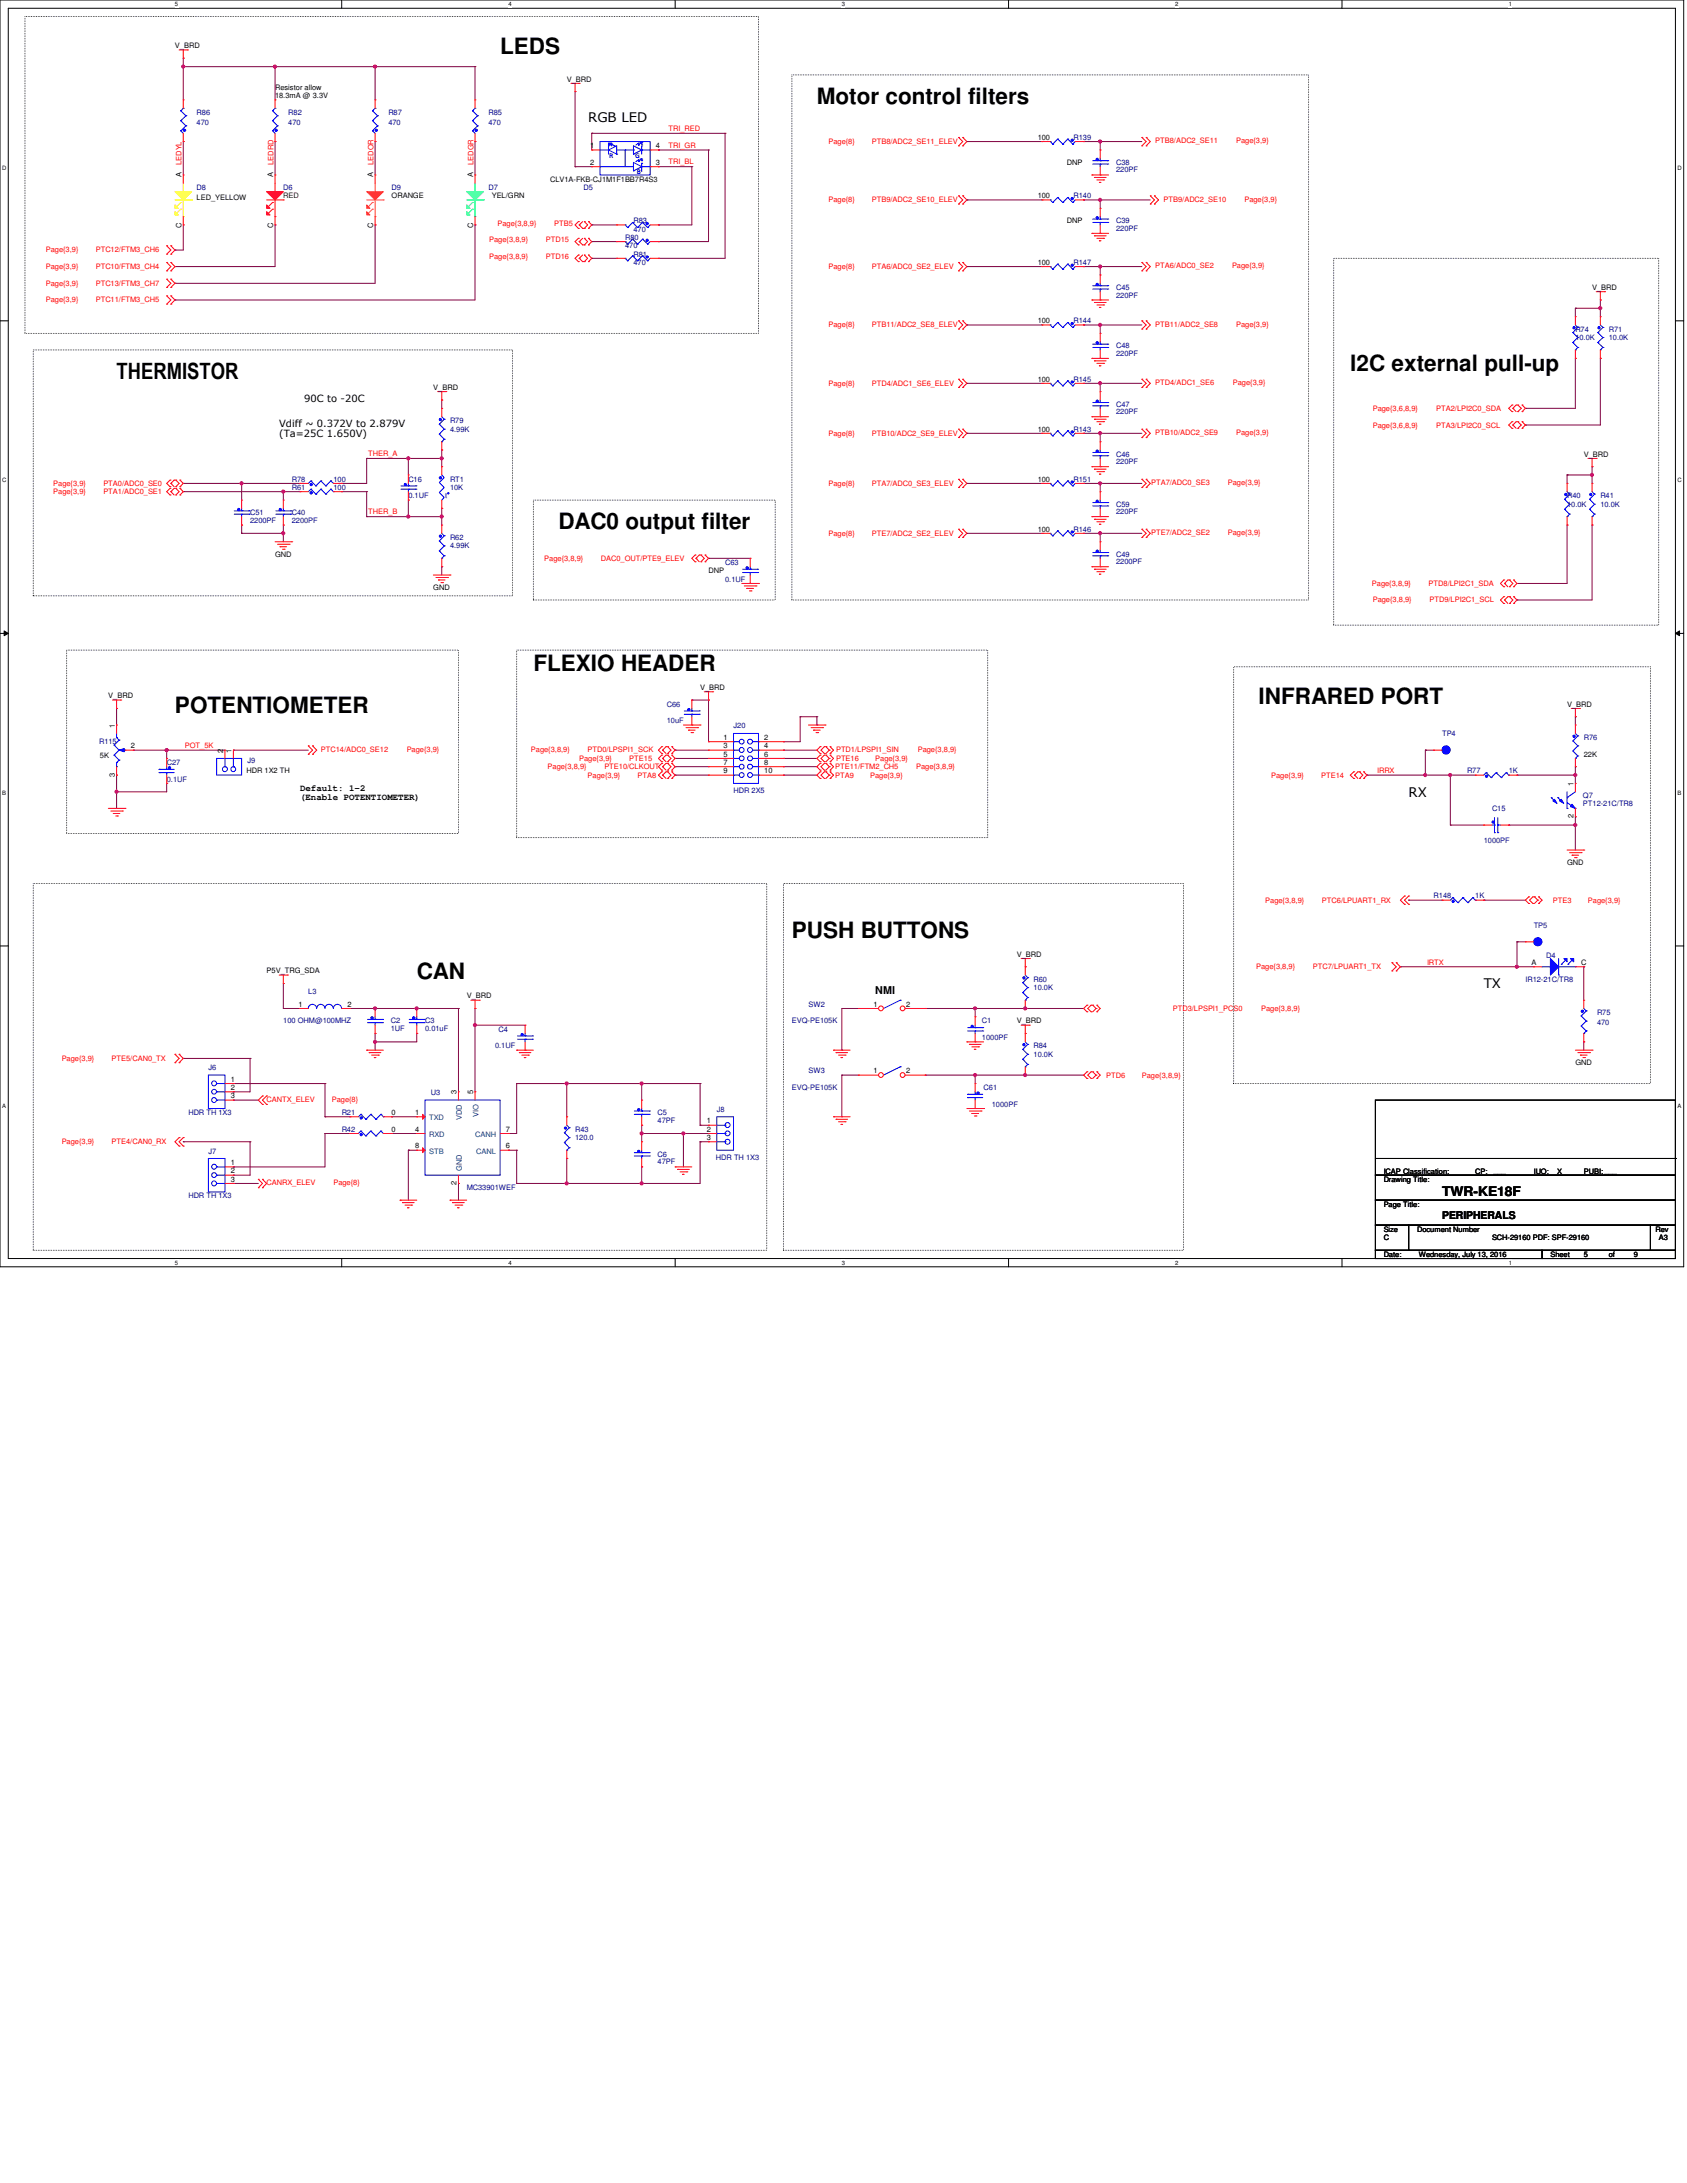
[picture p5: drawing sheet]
<svg xmlns="http://www.w3.org/2000/svg" width="216mm" height="279mm" viewBox="0 0 216 279" stroke-linecap="round" stroke-linejoin="round" font-family="sans-serif">
<defs><g id="words">
<g font-size="2.9">
<text x="64" y="6.9">LEDS</text>
<text x="104.5" y="13.3">Motor control filters</text>
<text x="172.8" y="47.5">I2C external pull-up</text>
<text x="14.9" y="48.5">THERMISTOR</text>
<text x="71.5" y="67.7">DAC0 output filter</text>
<text x="68.3" y="85.9">FLEXIO HEADER</text>
<text x="22.4" y="91.2">POTENTIOMETER</text>
<text x="161.1" y="90.1">INFRARED PORT</text>
<text x="53.3" y="125.3">CAN</text>
<text x="101.3" y="120">PUSH BUTTONS</text>
</g>
<g font-size="1.7">
<text x="75.3" y="15.6">RGB LED</text>
<text x="180.3" y="102">RX</text>
<text x="189.9" y="126.5">TX</text>
<text x="184.6" y="153.1">TWR-KE18F</text>
</g>
<g font-size="1.4">
<text x="112" y="127.2">NMI</text>
<text x="184.6" y="156">PERIPHERALS</text>
</g>
<g font-size="1.3">
<text x="38.9" y="51.4">90C to -20C</text>
<text x="35.7" y="54.6">Vdiff ~ 0.372V to 2.879V</text>
<text x="35.7" y="55.9">(Ta=25C 1.650V)</text>
</g>
<g font-size="1.2">
<text x="38.4" y="101.2">Default: 1-2</text>
<text x="38.4" y="102.4">(Enable POTENTIOMETER)</text>
</g>
<g font-size="1">
<text x="22.4" y="6.2">V_BRD</text>
<text x="35.2" y="11.5">Resistor allow</text>
<text x="72.5" y="10.4">V_BRD</text>
<text x="35.2" y="12.5">18.3mA @ 3.3V</text>
<text x="132.8" y="17.9">100</text>
<text x="23.2" y="22.7" transform="rotate(-90 23.2 22.7)">A</text>
<text x="35" y="22.7" transform="rotate(-90 35 22.7)">A</text>
<text x="47.8" y="22.7" transform="rotate(-90 47.8 22.7)">A</text>
<text x="60.6" y="22.7" transform="rotate(-90 60.6 22.7)">A</text>
<text x="70.4" y="23.2">CLV1A-FKB-CJ1M1F1BB7R4S3</text>
<text x="75.5" y="19">1</text>
<text x="75.5" y="21.1">2</text>
<text x="83.9" y="21.1">3</text>
<text x="83.9" y="19">4</text>
<text x="136.5" y="21.1">DNP</text>
<text x="23.2" y="29.2" transform="rotate(-90 23.2 29.2)">C</text>
<text x="25.2" y="25.6">LED_YELLOW</text>
<text x="35" y="29.2" transform="rotate(-90 35 29.2)">C</text>
<text x="47.8" y="29.2" transform="rotate(-90 47.8 29.2)">C</text>
<text x="50.1" y="25.4">ORANGE</text>
<text x="60.6" y="29.2" transform="rotate(-90 60.6 29.2)">C</text>
<text x="62.9" y="25.4">YEL/GRN</text>
<text x="132.8" y="25.4">100</text>
<text x="136.5" y="28.6">DNP</text>
<text x="132.8" y="33.9">100</text>
<text x="132.8" y="41.4">100</text>
<text x="203.8" y="37.1">V_BRD</text>
<text x="55.5" y="49.9">V_BRD</text>
<text x="132.8" y="48.9">100</text>
<text x="132.8" y="55.2">100</text>
<text x="202.7" y="58.4">V_BRD</text>
<text x="132.8" y="61.6">100</text>
<text x="35.2" y="71.2">GND</text>
<text x="132.8" y="68.1">100</text>
<text x="55.5" y="75.5">GND</text>
<text x="90.7" y="73.4">DNP</text>
<text x="13.9" y="89.4">V_BRD</text>
<text x="89.6" y="88.3">V_BRD</text>
<text x="14.7" y="93.1" transform="rotate(-90 14.7 93.1)">1</text>
<text x="16.7" y="95.8">2</text>
<text x="92.6" y="94.7">1</text>
<text x="92.6" y="95.8">3</text>
<text x="97.8" y="94.7">2</text>
<text x="97.8" y="95.8">4</text>
<text x="200.6" y="90.4">V_BRD</text>
<text x="12.8" y="97.1">5K</text>
<text x="14.7" y="99.4" transform="rotate(-90 14.7 99.4)">3</text>
<text x="28.6" y="96.3" transform="rotate(-90 28.6 96.3)">2</text>
<text x="29.6" y="96.3" transform="rotate(-90 29.6 96.3)">1</text>
<text x="31.6" y="99">HDR 1X2 TH</text>
<text x="92.6" y="96.8">5</text>
<text x="92.6" y="97.9">7</text>
<text x="92.6" y="99">9</text>
<text x="97.8" y="96.8">6</text>
<text x="97.8" y="97.9">8</text>
<text x="97.8" y="99">10</text>
<text x="201.4" y="100.6" transform="rotate(-90 201.4 100.6)">1</text>
<text x="202.7" y="96.9">22K</text>
<text x="201.4" y="104.7" transform="rotate(-90 201.4 104.7)">2</text>
<text x="200.6" y="110.7">GND</text>
<text x="34.1" y="124.6">P5V_TRG_SDA</text>
<text x="130.1" y="122.4">V_BRD</text>
<text x="196" y="123.5">A</text>
<text x="202.4" y="123.5">C</text>
<text x="38.2" y="128.8">1</text>
<text x="44.5" y="128.8">2</text>
<text x="59.7" y="127.8">V_BRD</text>
<text x="111.8" y="128.8">1</text>
<text x="116" y="128.8">2</text>
<text x="130.1" y="131">V_BRD</text>
<text x="111.8" y="137.4">1</text>
<text x="116" y="137.4">2</text>
<text x="201.6" y="136.3">GND</text>
<text x="29.5" y="138.5">1</text>
<text x="29.5" y="139.5">2</text>
<text x="29.5" y="140.6">3</text>
<text x="50.1" y="142.7">0</text>
<text x="53.1" y="142.7">1</text>
<text x="58.4" y="140.1" transform="rotate(-90 58.4 140.1)">3</text>
<text x="60.6" y="140.1" transform="rotate(-90 60.6 140.1)">5</text>
<text x="90.5" y="143.8">1</text>
<text x="29.5" y="149.1">1</text>
<text x="50.1" y="144.9">0</text>
<text x="53.1" y="144.8">4</text>
<text x="53.1" y="147">8</text>
<text x="64.7" y="144.8">7</text>
<text x="64.7" y="147">6</text>
<text x="90.5" y="144.8">2</text>
<text x="90.5" y="145.9">3</text>
<text x="29.5" y="150.2">2</text>
<text x="29.5" y="151.2">3</text>
<text x="58.4" y="151.7" transform="rotate(-90 58.4 151.7)">2</text>
<text x="177.1" y="154.5">Page Title:</text>
<text x="177.1" y="151.3">Drawing Title:</text>
<text x="177.1" y="150.2">ICAP Classification:</text>
<text x="188.8" y="150.2">CP:</text>
<text x="191.2" y="150.1">___</text>
<text x="196.3" y="150.2">IUO:</text>
<text x="199.3" y="150.2">X</text>
<text x="202.7" y="150.2">PUBI: ___</text>
<text x="177.1" y="157.6">Size</text>
<text x="177.1" y="160.9">Date:</text>
<text x="177.1" y="158.7">C</text>
<text x="181.4" y="157.6">Document Number</text>
<text x="181.6" y="160.9">Wednesday, July 13, 2016</text>
<text x="190.9" y="158.7">SCH-29160 PDF: SPF-29160</text>
<text x="198.4" y="160.9">Sheet</text>
<text x="202.7" y="160.9">5</text>
<text x="205.9" y="160.9">of</text>
<text x="209.1" y="160.9">9</text>
<text x="211.9" y="157.6">Rev</text>
<text x="212.3" y="158.7">A3</text>
</g>
<g font-size="1" fill="#000080">
<text x="25.2" y="14.7">R86</text>
<text x="25.2" y="16">470</text>
<text x="36.9" y="14.7">R82</text>
<text x="36.9" y="16">470</text>
<text x="49.7" y="14.7">R87</text>
<text x="49.7" y="16">470</text>
<text x="62.5" y="14.7">R85</text>
<text x="62.5" y="16">470</text>
<text x="137.4" y="17.9">R139</text>
<text x="142.8" y="21.1">C38</text>
<text x="142.8" y="22.1">220PF</text>
<text x="25.2" y="24.3">D8</text>
<text x="36.3" y="24.3">D6</text>
<text x="50.1" y="24.3">D9</text>
<text x="62.5" y="24.3">D7</text>
<text x="74.7" y="24.3">D5</text>
<text x="81.1" y="28.6">R83</text>
<text x="81.1" y="29.6">470</text>
<text x="137.4" y="25.4">R140</text>
<text x="142.8" y="28.6">C39</text>
<text x="142.8" y="29.5">220PF</text>
<text x="80" y="30.7">R80</text>
<text x="80" y="31.8">470</text>
<text x="81.1" y="32.9">R81</text>
<text x="81.1" y="33.9">470</text>
<text x="137.4" y="33.9">R147</text>
<text x="137.4" y="41.4">R144</text>
<text x="142.8" y="37.1">C45</text>
<text x="142.8" y="38.1">220PF</text>
<text x="142.8" y="44.6">C48</text>
<text x="142.8" y="45.5">220PF</text>
<text x="201.6" y="42.4">R74</text>
<text x="201.6" y="43.5">10.0K</text>
<text x="205.9" y="42.4">R71</text>
<text x="205.9" y="43.5">10.0K</text>
<text x="137.4" y="48.9">R145</text>
<text x="142.8" y="52">C47</text>
<text x="142.8" y="53">220PF</text>
<text x="57.6" y="54.2">R79</text>
<text x="57.6" y="55.2">4.99K</text>
<text x="137.4" y="55.2">R143</text>
<text x="142.8" y="58.4">C46</text>
<text x="142.8" y="59.4">220PF</text>
<text x="32" y="65.9">C51</text>
<text x="37.3" y="62.7">R61</text>
<text x="37.3" y="61.6">R78</text>
<text x="37.3" y="65.9">C40</text>
<text x="42.7" y="62.7">100</text>
<text x="42.7" y="61.6">100</text>
<text x="52.3" y="61.6">C16</text>
<text x="52.3" y="63.8">0.1UF</text>
<text x="57.6" y="61.6">RT1</text>
<text x="57.6" y="62.7">10K</text>
<text x="137.4" y="61.6">R151</text>
<text x="142.8" y="64.9">C59</text>
<text x="142.8" y="65.8">220PF</text>
<text x="200.6" y="63.8">R40</text>
<text x="200.6" y="64.9">10.0K</text>
<text x="204.8" y="63.8">R41</text>
<text x="204.8" y="64.9">10.0K</text>
<text x="32" y="67">2200PF</text>
<text x="37.3" y="67">2200PF</text>
<text x="57.6" y="69.1">R62</text>
<text x="57.6" y="70.2">4.99K</text>
<text x="137.4" y="68.1">R146</text>
<text x="142.8" y="71.2">C49</text>
<text x="92.8" y="72.3">C63</text>
<text x="92.8" y="74.4">0.1UF</text>
<text x="142.8" y="72.2">2200PF</text>
<text x="12.7" y="95.2">R115</text>
<text x="85.3" y="90.4">C66</text>
<text x="85.3" y="92.6">10uF</text>
<text x="93.9" y="93.2">J20</text>
<text x="184.6" y="94.2">TP4</text>
<text x="202.7" y="94.7">R76</text>
<text x="21.3" y="97.9">C27</text>
<text x="21.3" y="100.1">0.1UF</text>
<text x="31.7" y="97.6">J9</text>
<text x="93.9" y="101.5">HDR 2X5</text>
<text x="187.7" y="99">R77</text>
<text x="193.1" y="99">1K</text>
<text x="189.9" y="107.8">1000PF</text>
<text x="190.9" y="103.8">C15</text>
<text x="202.6" y="102.2">Q7</text>
<text x="202.6" y="103.1">PT12-21C/TR8</text>
<text x="183.5" y="115">R148</text>
<text x="188.8" y="115">1K</text>
<text x="196.3" y="118.7">TP5</text>
<text x="132.3" y="125.6">R60</text>
<text x="195.2" y="125.6">IR12-21C/TR8</text>
<text x="197.9" y="122.6">D4</text>
<text x="36.3" y="131">100 OHM@100MHZ</text>
<text x="39.5" y="127.3">L3</text>
<text x="50" y="131">C2</text>
<text x="50" y="132">1UF</text>
<text x="54.4" y="131">C3</text>
<text x="54.4" y="132">0.01uF</text>
<text x="101.3" y="131">EVQ-PE105K</text>
<text x="103.5" y="128.9">SW2</text>
<text x="125.7" y="131">C1</text>
<text x="132.3" y="126.7">10.0K</text>
<text x="204.4" y="129.9">R75</text>
<text x="204.4" y="131.2">470</text>
<text x="26.7" y="137">J6</text>
<text x="63.4" y="134.2">0.1UF</text>
<text x="63.8" y="132.1">C4</text>
<text x="103.5" y="137.4">SW3</text>
<text x="125.7" y="133.1">1000PF</text>
<text x="132.3" y="134.2">R84</text>
<text x="132.3" y="135.3">10.0K</text>
<text x="24.1" y="142.7">HDR TH 1X3</text>
<text x="43.7" y="142.7">R21</text>
<text x="55.1" y="140.2">U3</text>
<text x="84.2" y="142.7">C5</text>
<text x="84.2" y="143.7">47PF</text>
<text x="91.7" y="142.3">J8</text>
<text x="101.3" y="139.5">EVQ-PE105K</text>
<text x="125.9" y="139.5">C61</text>
<text x="126.9" y="141.6">1000PF</text>
<text x="26.7" y="147.6">J7</text>
<text x="43.7" y="144.9">R42</text>
<text x="73.6" y="144.9">R43</text>
<text x="73.6" y="145.9">120.0</text>
<text x="84.2" y="148.1">C6</text>
<text x="84.2" y="149">47PF</text>
<text x="91.6" y="148.5">HDR TH 1X3</text>
<text x="24.1" y="153.4">HDR TH 1X3</text>
<text x="59.7" y="152.3">MC33901WEF</text>
</g>
<g font-size="1" fill="#f00">
<text x="85.6" y="16.7">TRI_RED</text>
<text x="23.2" y="21.1" transform="rotate(-90 23.2 21.1)">LEDYL</text>
<text x="35" y="21.1" transform="rotate(-90 35 21.1)">LEDRD</text>
<text x="47.8" y="21.1" transform="rotate(-90 47.8 21.1)">LEDOR</text>
<text x="60.6" y="21.1" transform="rotate(-90 60.6 21.1)">LEDGR</text>
<text x="85.6" y="21">TRI_BL</text>
<text x="85.6" y="18.9">TRI_GR</text>
<text x="106" y="18.4">Page{8}</text>
<text x="111.6" y="18.4">PTB8/ADC2_SE11_ELEV</text>
<text x="147.8" y="18.3">PTB8/ADC2_SE11</text>
<text x="158.2" y="18.3">Page{3,9}</text>
<text x="63.7" y="28.9">Page{3,8,9}</text>
<text x="70.9" y="28.9">PTB5</text>
<text x="106" y="25.9">Page{8}</text>
<text x="111.6" y="25.9">PTB9/ADC2_SE10_ELEV</text>
<text x="148.9" y="25.8">PTB9/ADC2_SE10</text>
<text x="159.3" y="25.8">Page{3,9}</text>
<text x="5.9" y="34.4">Page{3,9}</text>
<text x="5.9" y="32.3">Page{3,9}</text>
<text x="12.3" y="34.4">PTC10/FTM3_CH4</text>
<text x="12.3" y="32.3">PTC12/FTM3_CH6</text>
<text x="62.6" y="33.2">Page{3,8,9}</text>
<text x="62.6" y="31">Page{3,8,9}</text>
<text x="69.9" y="33.2">PTD16</text>
<text x="69.9" y="31">PTD15</text>
<text x="106" y="34.4">Page{8}</text>
<text x="111.6" y="34.4">PTA6/ADC0_SE2_ELEV</text>
<text x="147.8" y="34.3">PTA6/ADC0_SE2</text>
<text x="157.7" y="34.3">Page{3,9}</text>
<text x="5.9" y="38.7">Page{3,9}</text>
<text x="5.9" y="36.6">Page{3,9}</text>
<text x="12.3" y="38.7">PTC11/FTM3_CH5</text>
<text x="12.3" y="36.6">PTC13/FTM3_CH7</text>
<text x="106" y="41.9">Page{8}</text>
<text x="111.6" y="41.9">PTB11/ADC2_SE8_ELEV</text>
<text x="147.8" y="41.8">PTB11/ADC2_SE8</text>
<text x="158.2" y="41.8">Page{3,9}</text>
<text x="106" y="49.4">Page{8}</text>
<text x="111.6" y="49.4">PTD4/ADC1_SE6_ELEV</text>
<text x="147.8" y="49.3">PTD4/ADC1_SE6</text>
<text x="157.8" y="49.3">Page{3,9}</text>
<text x="175.7" y="52.6">Page{3,6,8,9}</text>
<text x="183.8" y="52.6">PTA2/LPI2C0_SDA</text>
<text x="47.1" y="58.4">THER_A</text>
<text x="106" y="55.8">Page{8}</text>
<text x="111.6" y="55.8">PTB10/ADC2_SE9_ELEV</text>
<text x="147.8" y="55.7">PTB10/ADC2_SE9</text>
<text x="158.2" y="55.7">Page{3,9}</text>
<text x="175.7" y="54.7">Page{3,6,8,9}</text>
<text x="183.8" y="54.7">PTA3/LPI2C0_SCL</text>
<text x="6.8" y="62.2">Page{3,9}</text>
<text x="6.8" y="63.2">Page{3,9}</text>
<text x="13.2" y="62.2">PTA0/ADC0_SE0</text>
<text x="13.2" y="63.2">PTA1/ADC0_SE1</text>
<text x="47.1" y="65.8">THER_B</text>
<text x="106" y="62.2">Page{8}</text>
<text x="111.6" y="62.2">PTA7/ADC0_SE3_ELEV</text>
<text x="147.3" y="62.1">PTA7/ADC0_SE3</text>
<text x="157.1" y="62.1">Page{3,9}</text>
<text x="69.7" y="71.8">Page{3,8,9}</text>
<text x="76.9" y="71.8">DAC0_OUT/PTE9_ELEV</text>
<text x="106" y="68.6">Page{8}</text>
<text x="111.6" y="68.6">PTE7/ADC2_SE2_ELEV</text>
<text x="147.3" y="68.5">PTE7/ADC2_SE2</text>
<text x="157.1" y="68.5">Page{3,9}</text>
<text x="175.6" y="75">Page{3,8,9}</text>
<text x="175.7" y="77.1">Page{3,8,9}</text>
<text x="182.8" y="75">PTD8/LPI2C1_SDA</text>
<text x="182.9" y="77.1">PTD9/LPI2C1_SCL</text>
<text x="23.7" y="95.7">POT_5K</text>
<text x="41.1" y="96.2">PTC14/ADC0_SE12</text>
<text x="52" y="96.2">Page{3,9}</text>
<text x="67.9" y="96.3">Page{3,8,9}</text>
<text x="70.1" y="98.4">Page{3,8,9}</text>
<text x="74.1" y="97.4">Page{3,9}</text>
<text x="75.2" y="99.5">Page{3,9}</text>
<text x="75.2" y="96.3">PTD0/LPSPI1_SCK</text>
<text x="77.3" y="98.4">PTE10/CLKOUT</text>
<text x="80.5" y="97.4">PTE15</text>
<text x="81.6" y="99.5">PTA8</text>
<text x="106.9" y="98.4">PTE11/FTM2_CH5</text>
<text x="106.9" y="99.5">PTA9</text>
<text x="107" y="96.3">PTD1/LPSPI1_SIN</text>
<text x="107" y="97.4">PTE16</text>
<text x="111.4" y="99.5">Page{3,9}</text>
<text x="112" y="97.4">Page{3,9}</text>
<text x="117.2" y="98.4">Page{3,8,9}</text>
<text x="117.5" y="96.3">Page{3,8,9}</text>
<text x="162.7" y="99.5">Page{3,9}</text>
<text x="169.1" y="99.5">PTE14</text>
<text x="176.2" y="99">IRRX</text>
<text x="161.9" y="115.5">Page{3,8,9}</text>
<text x="169.2" y="115.5">PTC6/LPUART1_RX</text>
<text x="198.7" y="115.5">PTE3</text>
<text x="203.2" y="115.5">Page{3,9}</text>
<text x="160.8" y="124.1">Page{3,8,9}</text>
<text x="168" y="124.1">PTC7/LPUART1_TX</text>
<text x="182.6" y="123.5">IRTX</text>
<text x="150.1" y="129.4">PTD3/LPSPI1_PCS0</text>
<text x="161.4" y="129.4">Page{3,8,9}</text>
<text x="7.9" y="135.8">Page{3,9}</text>
<text x="14.3" y="135.8">PTE5/CAN0_TX</text>
<text x="141.6" y="137.9">PTD6</text>
<text x="146.1" y="137.9">Page{3,8,9}</text>
<text x="34.1" y="141">CANTX_ELEV</text>
<text x="42.5" y="141">Page{8}</text>
<text x="7.9" y="146.5">Page{3,9}</text>
<text x="14.3" y="146.5">PTE4/CAN0_RX</text>
<text x="34.1" y="151.7">CANRX_ELEV</text>
<text x="42.7" y="151.7">Page{8}</text>
</g>
<g font-size="1" fill="#00f">
<text x="78" y="20.2">R</text>
<text x="81.3" y="20.2">G</text>
<text x="81.5" y="22.2">B</text>
<text x="57" y="63.8">t</text>
</g>
<text font-size="1" fill="#400000" x="36.3" y="25.4">RED</text>
<g font-size="1" fill="#004080">
<text x="54.9" y="143.4">TXD</text>
<text x="59.1" y="143.4" transform="rotate(-90 59.1 143.4)">VDD</text>
<text x="61.2" y="143" transform="rotate(-90 61.2 143)">VIO</text>
<text x="54.9" y="145.5">RXD</text>
<text x="54.9" y="147.6">STB</text>
<text x="59.1" y="149.9" transform="rotate(-90 59.1 149.9)">GND</text>
<text x="60.8" y="145.5">CANH</text>
<text x="61" y="147.6">CANL</text>
</g>
<g font-size=".8">
<text x="22.4" y=".8">5</text>
<text x="65.1" y=".8">4</text>
<text x="107.7" y=".8">3</text>
<text x="150.4" y=".8">2</text>
<text x="193.1" y=".8">1</text>
<text x=".3" y="21.7">D</text>
<text x="214.7" y="21.7">D</text>
<text x=".3" y="61.7">C</text>
<text x="214.7" y="61.7">C</text>
<text x=".3" y="101.7">B</text>
<text x="214.7" y="101.7">B</text>
<text x=".3" y="141.8">A</text>
<text x="214.7" y="141.8">A</text>
<text x="22.4" y="161.9">5</text>
<text x="65.1" y="161.9">4</text>
<text x="107.7" y="161.9">3</text>
<text x="150.4" y="161.9">2</text>
<text x="193.1" y="161.9">1</text>
</g>
</g></defs>
<path d="M0 0h215.5v162.1h-215.5zM1.1 1.1h213.3v160h-213.3z" fill="none" stroke="#000" stroke-width=".13"/>
<g fill="#fff">
<path d="M22.4 .1h.4v.9h-.4z"/>
<path d="M22.4 161.2h.4v.8h-.4z"/>
</g>
<path d="M43.7 0v1.1M43.7 161.1v1" fill="none" stroke="#000" stroke-width=".13"/>
<g fill="#fff">
<path d="M65.1 .1h.4v.9h-.4z"/>
<path d="M65.1 161.2h.4v.8h-.4z"/>
</g>
<path d="M86.4 0v1.1M86.4 161.1v1" fill="none" stroke="#000" stroke-width=".13"/>
<g fill="#fff">
<path d="M107.7 .1h.4v.9h-.4z"/>
<path d="M107.7 161.2h.4v.8h-.4z"/>
</g>
<path d="M129.1 0v1.1M129.1 161.1v1" fill="none" stroke="#000" stroke-width=".13"/>
<g fill="#fff">
<path d="M150.4 .1h.4v.9h-.4z"/>
<path d="M150.4 161.2h.4v.8h-.4z"/>
</g>
<path d="M171.7 0v1.1M171.7 161.1v1" fill="none" stroke="#000" stroke-width=".13"/>
<g fill="#fff">
<path d="M193.1 .1h.4v.9h-.4z"/>
<path d="M193.1 161.2h.4v.8h-.4z"/>
<path d="M.3 21.1h.5v.8h-.5z"/>
<path d="M214.7 21.1h.5v.8h-.5z"/>
<path d="M.3 61.1h.5v.8h-.5z"/>
<path d="M214.7 61.1h.5v.8h-.5z"/>
</g>
<path d="M0 41.1h1.1M214.4 41.1h1.1" fill="none" stroke="#000" stroke-width=".13"/>
<g fill="#fff">
<path d="M.3 101.1h.5v.8h-.5z"/>
<path d="M214.7 101.1h.5v.8h-.5z"/>
</g>
<path d="M0 81.1h1.1M.5 80.8l.6 .3-.6 .3zM214.4 81.1l.5-.3v.6zM214.4 81.1h1.1" fill="none" stroke="#000" stroke-width=".13"/>
<path d="M.5 80.8l.6 .3-.6 .3zM214.4 81.1l.5-.3v.6z" fill="#000"/>
<g fill="#fff">
<path d="M.3 141.1h.5v.8h-.5z"/>
<path d="M214.7 141.1h.5v.8h-.5z"/>
</g>
<path d="M3.2 2.1h93.9v40.6h-93.9zM101.3 9.6h66.2v67.2h-66.2zM170.7 33.1h41.6v46.9h-41.6zM4.3 44.8h61.3v31.5h-61.3zM68.3 64h30.9v12.8h-30.9zM8.5 83.2h50.2v23.5h-50.2zM66.1 83.2h60.3v24h-60.3zM157.9 85.3h53.3v53.4h-53.3zM4.3 113.1h93.8v46.9h-93.8zM100.3 113.1h51.2v46.9h-51.2zM0 121.1h1.1M214.4 121.1h1.1" fill="none" stroke="#000" stroke-width=".13"/>
<g fill="none" stroke="#800040" stroke-width=".13">
<path d="M23.5 7.5h.1M23.5 7.5v1M73.6 11.7h.1M73.6 11.7v9.6M75.7 17.1h.1M75.7 17.1v2.1M75.7 17.1h17.1M84.3 19.2h.1M84.3 19.2h6.4M90.7 19.2h.1M90.7 19.2v11.7h-6.4M92.8 17.1h.1"/>
<path d="M92.8 17.1v16h-8.5M73.6 21.3h.1M73.6 21.3h2.1M84.3 21.3h.1M84.3 28.8h.1M84.3 30.9h.1M84.3 33.1h.1M84.3 21.3h4.2M88.5 21.3h.1M88.5 21.3v7.5h-4.2M118.4 129.1h.1M118.4 129.1h12.8"/>
<path d="M124.8 137.6h.1M124.8 129.1h.1M124.8 137.6h6.4M124.8 129.1v1"/>
</g>
<circle cx="124.8" cy="129.1" r=".2" fill="#f0f"/>
<circle cx="124.8" cy="129.1" r=".2" fill="none" stroke="#f0f" stroke-width=".13"/>
<path d="M118.4 137.6h.1M118.4 137.6h6.4" fill="none" stroke="#800040" stroke-width=".13"/>
<circle cx="124.8" cy="137.6" r=".2" fill="#f0f"/>
<circle cx="124.8" cy="137.6" r=".2" fill="none" stroke="#f0f" stroke-width=".13"/>
<path d="M23.5 8.5h.1M23.5 8.5v4.3M23.5 8.5h11.7M35.2 8.5h.1M35.2 8.5v4.3M124.8 137.6h.1M124.8 137.6v1.1" fill="none" stroke="#800040" stroke-width=".13"/>
<circle cx="35.2" cy="8.5" r=".2" fill="#f0f"/>
<circle cx="35.2" cy="8.5" r=".2" fill="none" stroke="#f0f" stroke-width=".13"/>
<circle cx="23.4" cy="8.5" r=".2" fill="#f0f"/>
<circle cx="23.4" cy="8.5" r=".2" fill="none" stroke="#f0f" stroke-width=".13"/>
<path d="M35.2 8.5h.1M35.2 8.5h25.6M48 8.5h.1M48 8.5v4.3" fill="none" stroke="#800040" stroke-width=".13"/>
<circle cx="48" cy="8.5" r=".2" fill="#f0f"/>
<circle cx="48" cy="8.5" r=".2" fill="none" stroke="#f0f" stroke-width=".13"/>
<g fill="none" stroke="#800040" stroke-width=".13">
<path d="M23.5 18.1h.1M23.5 18.1v4.3M35.2 18.1h.1M35.2 18.1v4.3M48 18.1h.1M48 18.1v4.3M60.8 8.5h.1M60.8 18.1h.1M60.8 8.5v4.3M60.8 18.1v4.3M182.4 96h.1M182.4 99.2h.1"/>
<path d="M182.4 96h1.1M182.4 96v3.2M182.4 99.2h3.2M194.1 120.5h.1M194.1 120.5h1.1M194.1 120.5v3.2"/>
</g>
<circle cx="194.1" cy="123.7" r=".2" fill="#f0f"/>
<circle cx="194.1" cy="123.7" r=".2" fill="none" stroke="#f0f" stroke-width=".13"/>
<path d="M194.1 99.2h.1M194.1 99.2h7.5M201.6 99.2h.1M201.6 91.7h.1M201.6 91.7v1.1M201.6 99.2v1.1M194.1 123.7h.1M194.1 123.7h2.2" fill="none" stroke="#800040" stroke-width=".13"/>
<circle cx="201.6" cy="99.2" r=".2" fill="#f0f"/>
<circle cx="201.6" cy="99.2" r=".2" fill="none" stroke="#f0f" stroke-width=".13"/>
<path d="M185.6 99.2h.1M185.6 99.2h3.2M185.6 99.2v6.4M201.6 98.1h.1M201.6 98.1v1.1" fill="none" stroke="#800040" stroke-width=".13"/>
<circle cx="185.6" cy="99.2" r=".2" fill="#f0f"/>
<circle cx="185.6" cy="99.2" r=".2" fill="none" stroke="#f0f" stroke-width=".13"/>
<path d="M201.6 105.6h.1M201.6 105.6v3.2" fill="none" stroke="#800040" stroke-width=".13"/>
<circle cx="201.6" cy="105.6" r=".2" fill="#f0f"/>
<circle cx="201.6" cy="105.6" r=".2" fill="none" stroke="#f0f" stroke-width=".13"/>
<path d="M174.9 99.2h.1M174.9 99.2h7.5M185.6 105.6h.1M185.6 105.6h4.3M193.1 105.6h.1M201.6 104.5h.1M201.6 104.5v1.1h-8.5M202.7 123.7h.1M202.7 123.7v4.3" fill="none" stroke="#800040" stroke-width=".13"/>
<circle cx="182.4" cy="99.2" r=".2" fill="#f0f"/>
<circle cx="182.4" cy="99.2" r=".2" fill="none" stroke="#f0f" stroke-width=".13"/>
<g fill="none" stroke="#800040" stroke-width=".13">
<path d="M66.1 138.7h.1M66.1 138.7v6.4h-1M66.1 138.7h6.4M65.1 145.1h.1M65.1 147.2h.1M65.1 147.2h1M66.1 147.2h.1M66.1 151.5h.1M66.1 147.2v4.3M66.1 151.5h16M72.5 148.3h.1M72.5 151.5h.1"/>
<path d="M72.5 148.3v3.2"/>
</g>
<circle cx="82.1" cy="151.5" r=".2" fill="#f0f"/>
<circle cx="82.1" cy="151.5" r=".2" fill="none" stroke="#f0f" stroke-width=".13"/>
<circle cx="72.5" cy="151.5" r=".2" fill="#f0f"/>
<circle cx="72.5" cy="151.5" r=".2" fill="none" stroke="#f0f" stroke-width=".13"/>
<path d="M72.5 138.7h.1M72.5 138.7v4.2M72.5 138.7h9.6" fill="none" stroke="#800040" stroke-width=".13"/>
<circle cx="82.1" cy="138.7" r=".2" fill="#f0f"/>
<circle cx="82.1" cy="138.7" r=".2" fill="none" stroke="#f0f" stroke-width=".13"/>
<circle cx="72.5" cy="138.7" r=".2" fill="#f0f"/>
<circle cx="72.5" cy="138.7" r=".2" fill="none" stroke="#f0f" stroke-width=".13"/>
<path d="M58.7 151.5h.1M58.7 151.5v2.1M82.1 144h.1M82.1 144v1.1" fill="none" stroke="#800040" stroke-width=".13"/>
<circle cx="82.1" cy="145.1" r=".2" fill="#f0f"/>
<circle cx="82.1" cy="145.1" r=".2" fill="none" stroke="#f0f" stroke-width=".13"/>
<path d="M82.1 138.7h.1M82.1 138.7v2.1M82.1 149.4h.1M82.1 149.4v2.1M87.5 145.1h.1M87.5 145.1v4.3" fill="none" stroke="#800040" stroke-width=".13"/>
<circle cx="87.5" cy="145.1" r=".2" fill="#f0f"/>
<circle cx="87.5" cy="145.1" r=".2" fill="none" stroke="#f0f" stroke-width=".13"/>
<path d="M48 129.1h.1M48 129.1h5.3M82.1 145.1h.1M82.1 145.1h5.4M82.1 145.1v1" fill="none" stroke="#800040" stroke-width=".13"/>
<circle cx="48" cy="129.1" r=".2" fill="#f0f"/>
<circle cx="48" cy="129.1" r=".2" fill="none" stroke="#f0f" stroke-width=".13"/>
<path d="M53.3 129.1h.1M53.3 129.1h5.4" fill="none" stroke="#800040" stroke-width=".13"/>
<circle cx="53.3" cy="129.1" r=".2" fill="#f0f"/>
<circle cx="53.3" cy="129.1" r=".2" fill="none" stroke="#f0f" stroke-width=".13"/>
<path d="M44.8 129.1h.1M44.8 129.1h3.2M48 133.4h.1M48 132.3h.1M48 133.4h5.3M48 132.3v1.1M58.7 129.1h.1M58.7 129.1v10.6M60.8 129.1h.1M60.8 129.1v2.1" fill="none" stroke="#800040" stroke-width=".13"/>
<circle cx="48" cy="133.3" r=".2" fill="#f0f"/>
<circle cx="48" cy="133.3" r=".2" fill="none" stroke="#f0f" stroke-width=".13"/>
<g fill="none" stroke="#800040" stroke-width=".13">
<path d="M22.4 36.3h.1M22.4 38.4h.1M22.4 34.1h.1M22.4 32h.1M23.5 28.8h.1M23.5 28.8v3.2h-1.1M35.2 28.8h.1M35.2 28.8v5.3h-12.8M48 28.8h.1M48 28.8v7.5h-25.6M60.8 28.8h.1M60.8 28.8v9.6h-38.4"/>
<path d="M75.7 28.8h.1M75.7 30.9h.1M75.7 33.1h.1M75.7 28.8h3.2M75.7 30.9h3.2M75.7 33.1h3.2M21.3 96h.1M21.3 96h7.5M23.5 135.5h.1M23.5 135.5h8.5M29.9 138.7h.1M29.9 139.7h.1"/>
<path d="M29.9 138.7h11.7M32 135.5h.1M32 135.5v4.2h-2.1M36.3 129.1h.1M36.3 125.9h.1M36.3 129.1h2.1M36.3 125.9v3.2M41.6 138.7h.1M41.6 138.7v4.2M48 133.4h.1M48 133.4v1M53.3 132.3h.1"/>
<path d="M53.3 132.3v1.1M82.1 138.7h.1M82.1 138.7h7.5M89.6 138.7h.1M89.6 138.7v5.3M23.5 146.1h.1M23.5 146.1h8.5M29.9 149.4h.1M29.9 151.5h.1M29.9 140.8h.1M29.9 150.4h.1M29.9 151.5h3.2"/>
<path d="M29.9 140.8h3.2M32 146.1h.1M32 146.1v4.3h-2.1M41.6 142.9h.1M41.6 145.1h.1M41.6 142.9h3.2M41.6 145.1h3.2M41.6 145.1v4.3h-11.7M50.1 142.9h.1M50.1 145.1h.1M50.1 142.9h3.2M50.1 145.1h3.2"/>
<path d="M52.3 147.2h.1M52.3 147.2v6.4M52.3 147.2h1M82.1 151.5h.1M87.5 145.1h.1M87.5 145.1h3.2M89.6 144h.1M89.6 146.1h.1M89.6 146.1v5.4h-7.5M89.6 144h1.1M89.6 146.1h1.1"/>
</g>
<circle cx="21.3" cy="96" r=".2" fill="#f0f"/>
<circle cx="21.3" cy="96" r=".2" fill="none" stroke="#f0f" stroke-width=".13"/>
<path d="M14.9 90.7h.1M14.9 90.7v2.1M14.9 101.3h.1M14.9 101.3v2.2" fill="none" stroke="#800040" stroke-width=".13"/>
<circle cx="14.9" cy="101.3" r=".2" fill="#f0f"/>
<circle cx="14.9" cy="101.3" r=".2" fill="none" stroke="#f0f" stroke-width=".13"/>
<g fill="none" stroke="#800040" stroke-width=".13">
<path d="M14.9 99.2h.1M14.9 99.2v2.1M17.1 96h.1M17.1 96h4.2M21.3 96h.1M21.3 96v1.1M29.9 96h.1M29.9 96h9.6M14.9 101.3h.1M21.3 100.3h.1M21.3 100.3v1h-6.4M131.2 129.1h.1"/>
<path d="M131.2 129.1h7.5M202.7 133.4h.1M202.7 133.4v1"/>
</g>
<circle cx="131.2" cy="129.1" r=".2" fill="#f0f"/>
<circle cx="131.2" cy="129.1" r=".2" fill="none" stroke="#f0f" stroke-width=".13"/>
<path d="M131.2 137.6h.1M131.2 137.6h7.5" fill="none" stroke="#800040" stroke-width=".13"/>
<circle cx="131.2" cy="137.6" r=".2" fill="#f0f"/>
<circle cx="131.2" cy="137.6" r=".2" fill="none" stroke="#f0f" stroke-width=".13"/>
<path d="M60.8 131.2h.1M60.8 131.2h6.4M60.8 131.2v8.5M179.2 123.7h.1M179.2 123.7h14.9" fill="none" stroke="#800040" stroke-width=".13"/>
<circle cx="60.8" cy="131.2" r=".2" fill="#f0f"/>
<circle cx="60.8" cy="131.2" r=".2" fill="none" stroke="#f0f" stroke-width=".13"/>
<path d="M23.5 62.9h.1M23.5 62.9h14.9M36.3 62.9h.1M36.3 62.9v1.1M180.3 115.2h.1M180.3 115.2h4.3M189.9 115.2h.1M189.9 115.2h5.3" fill="none" stroke="#800040" stroke-width=".13"/>
<circle cx="36.2" cy="62.9" r=".2" fill="#f0f"/>
<circle cx="36.2" cy="62.9" r=".2" fill="none" stroke="#f0f" stroke-width=".13"/>
<path d="M23.5 61.9h.1M23.5 61.9h7.4" fill="none" stroke="#800040" stroke-width=".13"/>
<circle cx="30.9" cy="61.9" r=".2" fill="#f0f"/>
<circle cx="30.9" cy="61.9" r=".2" fill="none" stroke="#f0f" stroke-width=".13"/>
<g fill="none" stroke="#800040" stroke-width=".13">
<path d="M46.9 58.7h.1M46.9 58.7v3.2h-3.2M46.9 58.7h5.4M56.5 51.2h.1M56.5 58.7h.1M56.5 57.6h.1M56.5 51.2v1.1M56.5 57.6v2.1M30.9 61.9h.1M30.9 61.9h7.5M43.7 61.9h.1M52.3 66.1h.1"/>
<path d="M52.3 66.1h4.2M56.5 72.5h.1M56.5 66.1h.1M56.5 65.1h.1M56.5 65.1v2.1M56.5 72.5v1.1"/>
</g>
<circle cx="56.5" cy="66.1" r=".2" fill="#f0f"/>
<circle cx="56.5" cy="66.1" r=".2" fill="none" stroke="#f0f" stroke-width=".13"/>
<circle cx="52.3" cy="66.1" r=".2" fill="#f0f"/>
<circle cx="52.3" cy="66.1" r=".2" fill="none" stroke="#f0f" stroke-width=".13"/>
<path d="M52.3 58.7h.1M52.3 58.7v2.1M52.3 58.7h4.2M43.7 62.9h.1M43.7 62.9h3.2M46.9 62.9h.1M46.9 66.1h.1M46.9 62.9v3.2M52.3 64h.1M52.3 64v2.1h-5.4" fill="none" stroke="#800040" stroke-width=".13"/>
<circle cx="56.5" cy="58.7" r=".2" fill="#f0f"/>
<circle cx="56.5" cy="58.7" r=".2" fill="none" stroke="#f0f" stroke-width=".13"/>
<circle cx="52.3" cy="58.7" r=".2" fill="#f0f"/>
<circle cx="52.3" cy="58.7" r=".2" fill="none" stroke="#f0f" stroke-width=".13"/>
<path d="M30.9 61.9h.1M30.9 67.2h.1M30.9 61.9v2.1M30.9 67.2v1.1M36.3 68.3h.1M36.3 67.2h.1M36.3 67.2v2.1" fill="none" stroke="#800040" stroke-width=".13"/>
<circle cx="36.2" cy="68.3" r=".2" fill="#f0f"/>
<circle cx="36.2" cy="68.3" r=".2" fill="none" stroke="#f0f" stroke-width=".13"/>
<g fill="none" stroke="#800040" stroke-width=".13">
<path d="M138.7 34.1h.1M138.7 34.1h2.1M140.8 34.1h.1M140.8 34.1v1.1M30.9 68.3h.1M30.9 68.3h5.4M90.7 71.5h.1M90.7 71.5h5.3M86.4 96h.1M86.4 97.1h.1M86.4 98.1h.1M86.4 99.2h.1"/>
<path d="M86.4 96h4.3M86.4 97.1h4.3M86.4 98.1h4.3M86.4 99.2h4.3M88.5 89.6h.1M88.5 89.6h2.2M90.7 89.6h.1M90.7 89.6v5.3M100.3 96h.1M100.3 97.1h.1M100.3 98.1h.1M100.3 99.2h.1"/>
<path d="M100.3 94.9h.1M100.3 96h4.2M100.3 97.1h4.2M100.3 98.1h4.2M100.3 99.2h4.2M102.4 91.7h.1M102.4 91.7v3.2h-2.1"/>
</g>
<circle cx="140.8" cy="34.1" r=".2" fill="#f0f"/>
<circle cx="140.8" cy="34.1" r=".2" fill="none" stroke="#f0f" stroke-width=".13"/>
<path d="M140.8 34.1h.1M140.8 34.1h5.3M138.7 41.6h.1M138.7 41.6h7.4M140.8 41.6h.1M140.8 41.6v1.1" fill="none" stroke="#800040" stroke-width=".13"/>
<circle cx="140.8" cy="41.6" r=".2" fill="#f0f"/>
<circle cx="140.8" cy="41.6" r=".2" fill="none" stroke="#f0f" stroke-width=".13"/>
<path d="M138.7 49.1h.1M138.7 49.1h7.4M140.8 49.1h.1M140.8 49.1v1" fill="none" stroke="#800040" stroke-width=".13"/>
<circle cx="140.8" cy="49.1" r=".2" fill="#f0f"/>
<circle cx="140.8" cy="49.1" r=".2" fill="none" stroke="#f0f" stroke-width=".13"/>
<path d="M138.7 55.5h.1M138.7 55.5h2.1M140.8 55.5h.1M140.8 55.5v1" fill="none" stroke="#800040" stroke-width=".13"/>
<circle cx="140.8" cy="55.4" r=".2" fill="#f0f"/>
<circle cx="140.8" cy="55.4" r=".2" fill="none" stroke="#f0f" stroke-width=".13"/>
<path d="M140.8 55.5h.1M140.8 55.5h5.3M138.7 61.9h.1M138.7 61.9h2.1" fill="none" stroke="#800040" stroke-width=".13"/>
<circle cx="140.8" cy="61.9" r=".2" fill="#f0f"/>
<circle cx="140.8" cy="61.9" r=".2" fill="none" stroke="#f0f" stroke-width=".13"/>
<path d="M138.7 68.3h.1M138.7 68.3h7.4M140.8 61.9h.1M140.8 68.3h.1M140.8 61.9v1M140.8 68.3v1M140.8 61.9h5.3" fill="none" stroke="#800040" stroke-width=".13"/>
<circle cx="140.8" cy="68.3" r=".2" fill="#f0f"/>
<circle cx="140.8" cy="68.3" r=".2" fill="none" stroke="#f0f" stroke-width=".13"/>
<path d="M138.7 18.1h.1M138.7 18.1h2.1M140.8 18.1h.1M140.8 18.1v1.1" fill="none" stroke="#800040" stroke-width=".13"/>
<circle cx="140.8" cy="18.1" r=".2" fill="#f0f"/>
<circle cx="140.8" cy="18.1" r=".2" fill="none" stroke="#f0f" stroke-width=".13"/>
<path d="M140.8 18.1h.1M140.8 18.1h5.3M138.7 25.6h.1M138.7 25.6h2.1" fill="none" stroke="#800040" stroke-width=".13"/>
<circle cx="140.8" cy="25.6" r=".2" fill="#f0f"/>
<circle cx="140.8" cy="25.6" r=".2" fill="none" stroke="#f0f" stroke-width=".13"/>
<g fill="none" stroke="#800040" stroke-width=".13">
<path d="M123.7 18.1h.1M123.7 18.1h9.6M123.7 34.1h.1M123.7 25.6h.1M123.7 25.6h9.6M123.7 34.1h9.6M140.8 25.6h.1M140.8 25.6v1.1M140.8 25.6h6.4M201.6 39.5h.1M201.6 39.5h3.2M123.7 55.5h.1"/>
<path d="M123.7 49.1h.1M123.7 41.6h.1M123.7 55.5h9.6M123.7 49.1h9.6M123.7 41.6h9.6M195.2 52.3h.1M195.2 54.4h.1M195.2 52.3h6.4M195.2 54.4h9.6M123.7 68.3h.1M123.7 61.9h.1M123.7 68.3h9.6"/>
<path d="M123.7 61.9h9.6"/>
</g>
<circle cx="204.8" cy="39.4" r=".2" fill="#f0f"/>
<circle cx="204.8" cy="39.4" r=".2" fill="none" stroke="#f0f" stroke-width=".13"/>
<g fill="none" stroke="#800040" stroke-width=".13">
<path d="M201.6 39.5h.1M201.6 39.5v1M204.8 38.4h.1M204.8 39.5h.1M204.8 38.4v2.1M201.6 45.9h.1M201.6 45.9v6.4M203.8 59.7h.1M203.8 59.7v2.2M204.8 45.9h.1M204.8 45.9v8.5M200.6 60.8h.1"/>
<path d="M200.6 60.8h3.2M200.6 60.8v1.1M203.8 60.8h.1M102.4 91.7h2.1M104.5 91.7h.1M104.5 92.8h.1M104.5 91.7v1.1M107.7 134.4h.1M107.7 137.6h.1M107.7 137.6v5.3M107.7 137.6h2.2M109.9 129.1h.1"/>
<path d="M109.9 129.1h-2.2v5.3M107.7 142.9h.1"/>
</g>
<circle cx="203.7" cy="60.8" r=".2" fill="#f0f"/>
<circle cx="203.7" cy="60.8" r=".2" fill="none" stroke="#f0f" stroke-width=".13"/>
<path d="M194.1 74.7h.1M194.1 76.8h.1M200.6 67.2h.1M200.6 67.2v7.5h-6.5M203.8 67.2h.1M203.8 67.2v9.6h-9.7" fill="none" stroke="#800040" stroke-width=".13"/>
<g fill="none" stroke="#f00" stroke-width=".13">
<path d="M22.9 6.4h1.1M23.5 7.5h.1M23.5 6.4v1.1M24 6.4h.1M73.1 10.7h1M73.6 11.7h.1M73.6 10.7v1M74.1 10.7h.1M122.7 18.7h.1M122.7 17.6h.1M122.7 17.6l.5 .5-.5 .6M123.2 17.6h.1"/>
<path d="M123.2 18.7h.1M123.2 17.6l.5 .5-.5 .6M146.1 17.6h.1M146.1 18.7h.1M146.1 17.6l.6 .5-.6 .6M146.7 18.7h.1M146.7 17.6h.1M146.7 17.6l.5 .5-.5 .6M21.3 34.7h.1M21.3 33.6h.1M21.3 32.5h.1M21.3 31.5h.1"/>
<path d="M21.3 38.9h.1M21.3 37.9h.1M21.3 36.8h.1M21.3 35.7h.1M21.3 33.6l.6 .5-.6 .6M21.3 31.5l.6 .5-.6 .5M21.3 37.9l.6 .5-.6 .5M21.3 35.7l.6 .6-.6 .5M21.9 33.6h.1M21.9 34.7h.1M21.9 31.5h.1M21.9 32.5h.1"/>
<path d="M21.9 37.9h.1M21.9 38.9h.1M21.9 35.7h.1M21.9 36.8h.1M21.9 33.6l.5 .5-.5 .6M21.9 31.5l.5 .5-.5 .5M21.9 37.9l.5 .5-.5 .5M21.9 35.7l.5 .6-.5 .5M74 32.6h.1M74 33.5h.1M74 30.5h.1M74 31.3h.1"/>
<path d="M74 28.4h.1M74 29.2h.1M74 30.5l-.4 .4 .4 .4M74 32.6l-.4 .5 .4 .4M74 28.4l-.4 .4 .4 .4M74.1 33.1h.1M74.1 30.9h.1M74.1 28.8h.1M74.1 33.1l.5 .4M74.1 30.9l.5 .4M74.1 28.8l.5 .4M74.6 33.5h.1"/>
<path d="M74.6 31.3h.1M74.6 29.2h.1M74.6 32.6l-.5 .5M74.6 30.5l-.5 .4M74.6 28.4l-.5 .4M74.8 33.5h.1M74.8 32.6h.1M74.8 31.3h.1M74.8 30.5h.1M74.8 29.2h.1M74.8 28.4h.1M74.8 32.6l.4 .5-.4 .4"/>
<path d="M74.8 30.5l.4 .4-.4 .4M74.8 28.4l.4 .4-.4 .4M75.3 33.5h.1M75.3 32.6h.1M75.3 31.3h.1M75.3 30.5h.1M75.3 29.2h.1M75.3 28.4h.1M75.3 32.6l.4 .5-.4 .4M75.3 30.5l.4 .4-.4 .4M75.3 28.4l.4 .4-.4 .4M122.7 34.7h.1"/>
<path d="M122.7 33.6h.1M122.7 26.1h.1M122.7 25.1h.1M122.7 33.6l.5 .5-.5 .6M122.7 25.1l.5 .5-.5 .5M123.2 33.6h.1M123.2 34.7h.1M123.2 25.1h.1M123.2 26.1h.1M123.2 33.6l.5 .5-.5 .6M123.2 25.1l.5 .5-.5 .5M139.7 38.4h.1"/>
<path d="M139.7 22.4h.1M139.7 29.9h.1M139.7 38.4h2.2M139.7 22.4h2.2M139.7 29.9h2.2M140.1 38.7h.1M140.1 22.7h.1M140.1 30.2h.1M140.1 38.7h1.5M140.1 22.7h1.5M140.1 30.2h1.5M140.4 39h.8"/>
<path d="M140.4 23h.8M140.4 30.5h.8M140.7 39.3h.1M140.7 23.3h.1M140.7 30.8h.1M140.7 39.3h.2M140.7 23.3h.2M140.7 30.8h.2M141.2 39h.1M141.2 23h.1M141.2 30.5h.1M146.1 33.6h.1"/>
<path d="M146.1 34.7h.1M146.1 33.6l.6 .5-.6 .6M146.7 34.7h.1M146.7 33.6h.1M146.7 33.6l.5 .5-.5 .6M147.2 25.1h.1M147.2 26.1h.1M147.2 25.1l.5 .5-.5 .5M147.7 26.1h.1M147.7 25.1h.1M147.7 25.1l.6 .5-.6 .5M204.3 37.3h1.1"/>
<path d="M204.8 38.4h.1M204.8 37.3v1.1M205.4 37.3h.1M56 50.1h1.1M56.5 51.2h.1M56.5 50.1v1.1M57.1 50.1h.1M122.7 56h.1M122.7 54.9h.1M122.7 49.6h.1M122.7 48.5h.1M122.7 42.1h.1"/>
<path d="M122.7 41.1h.1M122.7 41.1l.5 .5-.5 .5M122.7 54.9l.5 .6-.5 .5M122.7 48.5l.5 .6-.5 .5M123.2 54.9h.1M123.2 56h.1M123.2 48.5h.1M123.2 49.6h.1M123.2 41.1h.1M123.2 42.1h.1M123.2 54.9l.5 .6-.5 .5M123.2 48.5l.5 .6-.5 .5"/>
<path d="M123.2 41.1l.5 .5-.5 .5M139.7 45.9h.1M139.7 53.3h.1M139.7 59.7h.1M139.7 45.9h2.2M139.7 53.3h2.2M139.7 59.7h2.2M140.1 46.2h.1M140.1 53.7h.1M140.1 46.2h1.5M140.1 53.7h1.5M140.4 46.5h.8"/>
<path d="M140.4 54h.8M140.7 46.8h.1M140.7 54.3h.1M140.7 46.8h.2M140.7 54.3h.2M141.2 46.5h.1M141.2 54h.1M146.1 54.9h.1M146.1 56h.1M146.1 48.5h.1M146.1 49.6h.1M146.1 41.1h.1"/>
<path d="M146.1 42.1h.1M146.1 54.9l.6 .6-.6 .5M146.1 48.5l.6 .6-.6 .5M146.1 41.1l.6 .5-.6 .5M146.7 56h.1M146.7 54.9h.1M146.7 49.6h.1M146.7 48.5h.1M146.7 42.1h.1M146.7 41.1h.1M146.7 54.9l.5 .6-.5 .5M146.7 48.5l.5 .6-.5 .5"/>
<path d="M146.7 41.1l.5 .5-.5 .5M193.5 52.7h.1M193.5 51.8h.1M193.5 54.8h.1M193.5 54h.1M193.5 54l-.4 .4 .4 .4M193.5 51.8l-.4 .5 .4 .4M193.6 52.3h.1M193.6 54.4h.1M193.6 52.3l.4 .4M193.6 54.4l.4 .4M194 51.8h.1"/>
<path d="M194 54h.1M194 51.8l-.4 .5M194 54l-.4 .4M194.2 51.8h.1M194.2 52.7h.1M194.2 54h.1M194.2 54.8h.1M194.2 51.8l.5 .5-.5 .4M194.2 54l.5 .4-.5 .4M194.8 51.8h.1M194.8 52.7h.1M194.8 54h.1"/>
<path d="M194.8 54.8h.1M194.8 51.8l.4 .5-.4 .4M194.8 54l.4 .4-.4 .4M203.2 58.7h1.1M203.8 59.7h.1M203.8 58.7v1M204.3 58.7h.1M21.8 62.3h.1M21.8 61.4h.1M21.8 63.4h.1M21.8 62.5h.1M21.8 61.4l-.5 .5 .5 .4"/>
<path d="M21.8 62.5l-.5 .4 .5 .5M21.9 61.9h.1M21.9 62.9h.1M21.9 61.9l.4 .4M21.9 62.9l.4 .5M22.3 61.4h.1M22.3 62.5h.1M22.3 62.5l-.4 .4M22.3 61.4l-.4 .5M22.5 61.4h.1M22.5 62.3h.1M22.5 62.5h.1"/>
<path d="M22.5 63.4h.1M22.5 61.4l.4 .5-.4 .4M22.5 62.5l.4 .4-.4 .5M23 61.4h.1M23 62.3h.1M23 62.5h.1M23 63.4h.1M23 61.4l.5 .5-.5 .4M23 62.5l.5 .4-.5 .5M35.2 69.3h2.1M35.5 69.7h1.5M35.8 70h.1"/>
<path d="M35.8 70h.9M36.2 70.3h.2M36.4 70.3h.1M37 69.7h.1M37.3 69.3h.1M55.5 73.6h2.1M55.8 73.9h1.5M56.1 74.2h.1M56.1 74.2h.9M56.4 74.6h.2M56.6 74.6h.1M57.3 73.9h.1"/>
<path d="M57.6 73.6h.1M89 71.9h.1M89 71h.1M89 71l-.5 .5 .5 .4M89.1 71.5h.1M89.1 71.5l.4 .4M89.5 71h.1M89.5 71l-.4 .5M89.7 71h.1M89.7 71.9h.1M89.7 71l.4 .5-.4 .4M90.2 71h.1"/>
<path d="M90.2 71.9h.1M90.2 71l.5 .5-.5 .4M94.9 74.7h2.2M95.2 75h1.6M95.6 75.3h.1M95.6 75.3h.8M95.9 75.6h.2M96.1 75.6h.1M96.8 75h.1M97.1 74.7h.1M122.7 68.8h.1M122.7 67.7h.1"/>
<path d="M122.7 62.4h.1M122.7 61.3h.1M122.7 67.7l.5 .6-.5 .5M122.7 61.3l.5 .6-.5 .5M123.2 67.7h.1M123.2 68.8h.1M123.2 61.3h.1M123.2 62.4h.1M123.2 61.3l.5 .6-.5 .5M123.2 67.7l.5 .6-.5 .5M139.7 66.1h.1M139.7 72.5h.1"/>
<path d="M139.7 66.1h2.2M139.7 72.5h2.2M140.1 60h.1M140.1 66.5h.1M140.1 72.9h.1M140.1 60h1.5M140.1 66.5h1.5M140.1 72.9h1.5M140.4 60.4h.8M140.4 66.8h.8M140.4 73.2h.8M140.7 60.7h.1"/>
<path d="M140.7 67.1h.1M140.7 73.5h.1M140.7 60.7h.2M140.7 67.1h.2M140.7 73.5h.2M141.2 60.4h.1M141.2 66.8h.1M141.2 73.2h.1M146.1 61.3h.1M146.1 62.4h.1M146.1 67.7h.1M146.1 68.8h.1"/>
<path d="M146.1 61.3l.6 .6-.6 .5M146.1 67.7l.6 .6-.6 .5M146.7 62.4h.1M146.7 61.3h.1M146.7 68.8h.1M146.7 67.7h.1M146.7 61.3l.5 .6-.5 .5M146.7 67.7l.5 .6-.5 .5M192.4 75.1h.1M192.4 74.2h.1M192.4 77.2h.1M192.4 76.4h.1"/>
<path d="M192.4 76.4l-.4 .4 .4 .4M192.4 74.2l-.4 .5 .4 .4M192.6 74.7h.1M192.6 76.8h.1M192.6 74.7l.4 .4M192.6 76.8l.4 .4M193 74.2h.1M193 76.4h.1M193 76.4l-.4 .4M193 74.2l-.4 .5M193.2 74.2h.1M193.2 75.1h.1"/>
<path d="M193.2 76.4h.1M193.2 77.2h.1M193.2 74.2l.4 .5-.4 .4M193.2 76.4l.4 .4-.4 .4M193.7 74.2h.1M193.7 75.1h.1M193.7 76.4h.1M193.7 77.2h.1M193.7 74.2l.4 .5-.4 .4M193.7 76.4l.4 .4-.4 .4M14.4 89.6h1.1M14.9 90.7h.1"/>
<path d="M14.9 89.6v1.1M15.5 89.6h.1M39.5 95.5h.1M39.5 96.5h.1M39.5 95.5l.5 .5-.5 .5M40 96.5h.1M40 95.5h.1M40 95.5l.5 .5-.5 .5M84.7 97.5h.1M84.7 96.6h.1M84.7 98.6h.1M84.7 97.7h.1"/>
<path d="M84.7 99.6h.1M84.7 98.8h.1M84.7 96.4h.1M84.7 95.6h.1M84.7 98.8l-.4 .4 .4 .4M84.7 96.6l-.4 .5 .4 .4M84.7 95.6l-.4 .4 .4 .4M84.7 97.7l-.4 .4 .4 .5M84.8 97.1h.1M84.8 98.1h.1M84.8 99.2h.1M84.8 96h.1"/>
<path d="M84.8 97.1l.4 .4M84.8 98.1l.4 .5M84.8 99.2l.4 .4M84.8 96l.4 .4M85.2 96.6h.1M85.2 97.7h.1M85.2 98.8h.1M85.2 95.6h.1M85.2 96.6l-.4 .5M85.2 97.7l-.4 .4M85.2 98.8l-.4 .4M85.2 95.6l-.4 .4"/>
<path d="M85.4 96.6h.1M85.4 97.5h.1M85.4 97.7h.1M85.4 98.6h.1M85.4 98.8h.1M85.4 99.6h.1M85.4 95.6h.1M85.4 96.4h.1M85.4 96.6l.5 .5-.5 .4M85.4 97.7l.5 .4-.5 .5M85.4 98.8l.5 .4-.5 .4M85.4 95.6l.5 .4-.5 .4"/>
<path d="M86 96.6h.1M86 97.5h.1M86 97.7h.1M86 98.6h.1M86 98.8h.1M86 99.6h.1M86 95.6h.1M86 96.4h.1M86 96.6l.4 .5-.4 .4M86 98.8l.4 .4-.4 .4M86 97.7l.4 .4-.4 .5M86 95.6l.4 .4-.4 .4"/>
<path d="M87.5 92.8h2.1M87.8 93.1h1.5M88.1 93.5h.1M88.1 93.5h.9M88.4 93.8h.2M88.6 93.8h.1M89.3 93.1h.1M89.6 92.8h.1M90.1 88.5h1.1M90.7 89.6h.1M90.7 88.5v1.1M91.2 88.5h.1"/>
<path d="M103.5 92.8h2.1M103.8 93.1h1.5M104.1 93.5h.1M104.1 93.5h.9M104.4 93.8h.2M104.6 93.8h.1M105 95.6h.1M105 96.4h.1M105 97.7h.1M105 98.6h.1M105 98.8h.1M105 99.6h.1"/>
<path d="M105 96.6h.1M105 97.5h.1M105 95.6l-.5 .4 .5 .4M105 97.7l-.5 .4 .5 .5M105 98.8l-.5 .4 .5 .4M105 96.6l-.5 .5 .5 .4M105.3 93.1h.1M105.5 95.6h.1M105.5 96.4h.1M105.5 97.7h.1M105.5 98.6h.1M105.5 98.8h.1"/>
<path d="M105.5 99.6h.1M105.5 96.6h.1M105.5 97.5h.1M105.5 95.6l-.4 .4 .4 .4M105.5 96.6l-.4 .5 .4 .4M105.5 97.7l-.4 .4 .4 .5M105.5 98.8l-.4 .4 .4 .4M105.6 92.8h.1M105.7 95.6h.1M105.7 97.7h.1M105.7 98.8h.1M105.7 96.6h.1"/>
<path d="M105.7 96.6l.4 .5M105.7 95.6l.4 .4M105.7 97.7l.4 .4M105.7 98.8l.4 .4M106.1 96h.1M106.1 98.1h.1M106.1 99.2h.1M106.1 97.1h.1M106.1 96l-.4 .4M106.1 97.1l-.4 .4M106.1 98.1l-.4 .5M106.1 99.2l-.4 .4"/>
<path d="M106.2 96.4h.1M106.2 95.6h.1M106.2 98.6h.1M106.2 97.7h.1M106.2 99.6h.1M106.2 98.8h.1M106.2 97.5h.1M106.2 96.6h.1M106.2 95.6l.5 .4-.5 .4M106.2 97.7l.5 .4-.5 .5M106.2 98.8l.5 .4-.5 .4M106.2 96.6l.5 .5-.5 .4"/>
<path d="M173.2 99.6h.1M173.2 98.8h.1M173.2 98.8l-.4 .4 .4 .4M173.4 99.2h.1M173.4 99.2l.4 .4M173.8 98.8h.1M173.8 98.8l-.4 .4M174 98.8h.1M174 99.6h.1M174 98.8l.4 .4-.4 .4M174.5 98.8h.1M174.5 99.6h.1"/>
<path d="M174.5 98.8l.4 .4-.4 .4M201.1 90.7h1M201.6 91.7h.1M201.6 90.7v1M202.1 90.7h.1M13.9 103.5h2.1M14.2 103.8h1.5M14.5 104.1h.1M14.5 104.1h.8M14.8 104.4h.2M15 104.4h.1M15.7 103.8h.1"/>
<path d="M16 103.5h.1M179.7 114.7h.1M179.7 115.7h.1M179.7 114.7l-.5 .5 .5 .5M180.3 115.7h.1M180.3 114.7h.1M180.3 114.7l-.6 .5 .6 .5M195.6 114.8h.1M195.6 115.6h.1M195.6 114.8l-.4 .4 .4 .4M196.2 114.8h.1M196.2 115.6h.1"/>
<path d="M196.2 114.8l-.5 .4 .5 .4M196.4 114.8h.1M196.4 114.8l.4 .4M196.8 115.2h.1M196.8 115.2l-.4 .4M196.9 115.6h.1M196.9 114.8h.1M196.9 114.8l.5 .4-.5 .4M200.6 108.8h2.1M200.9 109.1h1.5M201.2 109.5h.1M201.2 109.5h.8"/>
<path d="M201.5 109.8h.2M201.7 109.8h.1M202.4 109.1h.1M202.7 108.8h.1M22.4 136h.1M22.4 134.9h.1M22.4 134.9l.5 .6-.5 .5M22.9 134.9h.1M22.9 136h.1M22.9 134.9l.6 .6-.6 .5M35.7 124.8h1.1M36.3 125.9h.1"/>
<path d="M36.3 124.8v1.1M36.8 124.8h.1M46.9 134.4h.1M46.9 134.4h2.2M47.2 134.7h.1M47.2 134.7h1.5M47.6 135h.8M47.9 135.4h.1M47.9 135.4h.2M48.4 135h.1M60.3 128h1M60.8 129.1h.1"/>
<path d="M60.8 128v1.1M61.3 128h.1M66.1 134.4h.1M66.1 134.4h2.2M66.5 134.7h.1M66.5 134.7h1.4M66.8 135h.8M67.1 135.4h.1M67.1 135.4h.2M67.6 135h.1M106.7 134.4h.1M106.7 134.4h2.1"/>
<path d="M107 134.7h.1M107 134.7h1.5M107.3 135h.9M107.6 135.4h.1M107.6 135.4h.2M108.2 135h.1M123.7 133.4h.1M123.7 133.4h2.2M124.1 133.7h.1M124.1 133.7h1.5M124.4 134h.8M124.7 134.3h.1"/>
<path d="M124.7 134.3h.2M125.2 134h.1M130.7 122.7h1M130.7 131.2h1M131.2 123.7h.1M131.2 132.3h.1M131.2 122.7v1M131.2 131.2v1.1M131.7 122.7h.1M131.7 131.2h.1M139.1 137.2h.1M139.1 138h.1"/>
<path d="M139.1 128.7h.1M139.1 129.5h.1M139.1 137.2l-.4 .4 .4 .4M139.1 128.7l-.4 .4 .4 .4M139.6 137.2h.1M139.6 138h.1M139.6 128.7h.1M139.6 129.5h.1M139.6 137.2l-.4 .4 .4 .4M139.6 128.7l-.4 .4 .4 .4M139.8 137.2h.1M139.8 128.7h.1"/>
<path d="M139.8 137.2l.5 .4M139.8 128.7l.5 .4M140.3 137.6h.1M140.3 129.1h.1M140.3 137.6l-.5 .4M140.3 129.1l-.5 .4M140.4 138h.1M140.4 137.2h.1M140.4 129.5h.1M140.4 128.7h.1M140.4 137.2l.4 .4-.4 .4M140.4 128.7l.4 .4-.4 .4"/>
<path d="M178.1 124.3h.1M178.1 123.2h.1M178.1 123.2l.6 .5-.6 .6M178.7 123.2h.1M178.7 124.3h.1M178.7 123.2l.5 .5-.5 .6M201.6 134.4h2.2M201.9 134.7h1.5M202.2 135h.1M202.2 135h.9M202.6 135.4h.2M202.8 135.4h.1"/>
<path d="M203.4 134.7h.1M203.8 134.4h.1M22.9 145.6h.1M22.9 146.7h.1M22.9 145.6l-.5 .5 .5 .6M23.5 146.7h.1M23.5 145.6h.1M23.5 145.6l-.6 .5 .6 .6M33.1 150.9h.1M33.1 152h.1M33.1 150.9l.5 .6-.5 .5M33.6 140.3h.1"/>
<path d="M33.6 141.4h.1M33.6 152h.1M33.6 150.9h.1M33.6 140.3l-.5 .5 .5 .6M33.6 150.9l.5 .6-.5 .5M34.1 141.4h.1M34.1 140.3h.1M34.1 140.3l-.5 .5 .5 .6M51.2 153.6h.1M51.2 153.6h2.1M51.5 153.9h.1M51.5 153.9h1.5"/>
<path d="M51.8 154.2h.9M52.2 154.6h.1M52.2 154.6h.2M52.7 154.2h.1M57.6 153.6h.1M57.6 153.6h2.1M57.9 153.9h.1M57.9 153.9h1.5M58.2 154.2h.9M58.6 154.6h.1M58.6 154.6h.2M58.7 151.5h.1"/>
<path d="M58.7 150.4v1.1M59.1 154.2h.1M86.4 149.4h.1M86.4 149.4h2.1M86.7 149.7h.1M86.7 149.7h1.5M87 150h.9M87.4 150.3h.1M87.4 150.3h.2M87.9 150h.1M106.7 142.9h.1M106.7 142.9h2.1"/>
<path d="M107 143.3h.1M107 143.3h1.5M107.3 143.6h.9M107.6 143.9h.1M107.6 143.9h.2M108.2 143.6h.1M123.7 141.9h2.2M124.1 142.2h1.5M124.4 142.5h.1M124.4 142.5h.8M124.7 142.8h.2M124.9 142.8h.1"/>
<path d="M125.6 142.2h.1M125.9 141.9h.1"/>
</g>
<path d="M176 150.4h38.4v3.2h-38.4zM176 153.6h38.4v3.2h-38.4zM176 156.8h4.3v3.2h-4.3zM176 140.8h38.4v9.6h-38.4zM176 148.3h38.4M180.3 156.8h30.9v3.2h-30.9zM211.2 156.8h3.2v3.2h-3.2zM214.4 148.3h.1M176 160h21.4v1.1h-21.4zM197.4 160h17v1.1h-17z" fill="none" stroke="#000" stroke-width=".13"/>
<path d="M54.4 140.8h9.6v9.6h-9.6z" fill="none" stroke="#00f" stroke-width=".13"/>
<path d="M54.1 142.6l.3 .3-.3 .4z" fill="#f00"/>
<path d="M53.3 142.9h.1M53.3 145.1h.1M53.3 142.9h1.1M53.3 145.1h1.1M54.1 142.6l.3 .3-.3 .4z" fill="none" stroke="#f00" stroke-width=".13"/>
<path d="M54.1 146.9l.3 .3-.3 .3z" fill="#f00"/>
<path d="M58.7 139.7h.1M58.7 139.7v1.1M60.8 139.7h.1M60.8 139.7v1.1M53.3 147.2h.1M53.3 147.2h1.1M54.1 146.9l.3 .3-.3 .3zM64 147.2h1.1M64 145.1h1.1M65.1 145.1h.1M65.1 147.2h.1" fill="none" stroke="#f00" stroke-width=".13"/>
<path d="M95 73.3h2M95 72.9h2M96 73.3h.1M96 73.3v.3M97 73.3h.1M97 72.9h.1" fill="none" stroke="#00f" stroke-width=".13"/>
<path d="M95.5 72.6h.2v.2h-.2z" fill-rule="evenodd" fill="#00f"/>
<path d="M95.5 72.6h.2v.2h-.2zM96 72.9h.1M96 72.5v.4" fill="none" stroke="#00f" stroke-width=".13"/>
<path d="M96 71.5h.1M96 74.7h.1M96 71.5v1M96 73.6v1.1" fill="none" stroke="#f00" stroke-width=".13"/>
<circle cx="196.8" cy="120.5" r=".52" fill="#00f"/>
<g fill="none" stroke="#00f" stroke-width=".13">
<path d="M56.2 69.2h.1M56.2 70.5h.1M56.2 69.2l.7 .7M56.2 70.5l.7 .6M56.5 71.5h.1M56.5 68.3l.4 .3M56.9 68.6h.1M56.9 69.9h.1M56.9 71.1h.1M56.9 68.6l-.7 .6M56.9 69.9l-.7 .6M56.9 71.1l-.4 .4"/>
<circle cx="196.8" cy="120.5" r=".52"/>
</g>
<path d="M195.2 120.5h.1M195.2 120.5h1.1" fill="none" stroke="#f00" stroke-width=".13"/>
<circle cx="56.4" cy="68.6" r=".15" fill="#00f"/>
<circle cx="56.4" cy="68.6" r=".15" fill="none" stroke="#00f" stroke-width=".13"/>
<path d="M56.5 67.2h.1M56.5 72.5h.1M56.5 67.2v1.1M56.5 71.5v1" fill="none" stroke="#f00" stroke-width=".13"/>
<path d="M198.4 122.7l1.1 1-1.1 1.1z" fill="#00f"/>
<path d="M198.4 122.7l1.1 1-1.1 1.1z" fill="none" stroke="#00f" stroke-width=".13"/>
<path d="M200.1 122.7h.5v.4z" fill="#00f"/>
<path d="M200.1 122.7h.5v.4z" fill="none" stroke="#00f" stroke-width=".13"/>
<path d="M201 122.7h.4v.4z" fill="#00f"/>
<g fill="none" stroke="#00f" stroke-width=".13">
<path d="M139.8 58.3h2M139.8 57.9h2M140.8 58.3h.1M140.8 58.3v.4M141.8 58.3h.1M141.8 57.9h.1M197.4 123.7h1M198.4 123.7h.1M199.5 124.8h.1M199.5 122.7v2.1M199.5 123.7h2.1M199.8 123.4h.1"/>
<path d="M200.3 122.9l-.5 .5M200.7 123.4h.1M201 122.7h.4v.4zM201.2 122.9l-.5 .5M201.6 123.7h.1"/>
</g>
<path d="M196.3 123.7h.1M196.3 123.7h1.1M201.6 123.7h1.1M202.7 123.7h.1" fill="none" stroke="#f00" stroke-width=".13"/>
<circle cx="140.4" cy="57.7" r=".15" fill="#00f"/>
<g fill="none" stroke="#00f" stroke-width=".13">
<path d="M140.8 57.9h.1M140.8 57.6v.3M91.7 142.9h2.2v4.3h-2.2zM91.7 144h1.1M91.7 145.1h1.1M91.7 146.1h1.1M92.8 144h.1M92.8 145.1h.1M92.8 146.1h.1"/>
<circle cx="140.4" cy="57.7" r=".15"/>
<circle cx="93.1" cy="144" r=".32"/>
<circle cx="93.1" cy="146.1" r=".32"/>
<circle cx="93.1" cy="145.1" r=".31"/>
</g>
<path d="M140.8 56.5h.1M140.8 59.7h.1M140.8 56.5v1.1M140.8 58.7v1M90.7 144h.1M90.7 145.1h.1M90.7 146.1h.1M90.7 144h1M90.7 145.1h1M90.7 146.1h1" fill="none" stroke="#f00" stroke-width=".13"/>
<circle cx="185.1" cy="96" r=".53" fill="#00f"/>
<g fill="none" stroke="#00f" stroke-width=".13">
<path d="M200.6 102.1h.1M200.6 103.5h.1M200.6 102.7l1 .8M200.6 101.3v2.2M201.6 103.5h.1M201.6 101.3l-1 .8"/>
<circle cx="185.1" cy="96" r=".53"/>
</g>
<path d="M183.5 96h.1M183.5 96h1.1" fill="none" stroke="#f00" stroke-width=".13"/>
<path d="M201.2 102.9l.4 .6-.6-.2z" fill="#00f"/>
<path d="M198.5 102.1h.1M198.5 102.1l.7 .6M199.4 102.1h.1M199.4 102.1l.6 .6M201.2 102.9l.4 .6-.6-.2z" fill="none" stroke="#00f" stroke-width=".13"/>
<path d="M198.7 102.5l.2-.2 .4 .5z" fill="#00f"/>
<path d="M198.7 102.5l.2-.2 .4 .5z" fill="none" stroke="#00f" stroke-width=".13"/>
<path d="M199.6 102.5l.2-.2 .3 .5z" fill="#00f"/>
<g fill="none" stroke="#00f" stroke-width=".13">
<path d="M56.2 54.3h.1M56.2 55.6h.1M56.2 54.3l.7 .6M56.2 55.6l.7 .6M56.5 56.5h.1M56.5 53.3l.4 .4M56.9 53.7h.1M56.9 54.9h.1M56.9 56.2h.1M56.9 53.7l-.7 .6M56.9 54.9l-.7 .7M56.9 56.2l-.4 .3"/>
<path d="M199.6 102.5l.2-.2 .3 .5z"/>
</g>
<path d="M201.6 104.5h.1M201.6 100.3h.1M201.6 100.3v1M201.6 103.5v1" fill="none" stroke="#f00" stroke-width=".13"/>
<circle cx="56.4" cy="53.7" r=".15" fill="#00f"/>
<g fill="none" stroke="#00f" stroke-width=".13">
<path d="M139.8 51.9h2M139.8 51.5h2M140.8 51.9h.1M140.8 51.9v.4M141.8 51.9h.1M141.8 51.5h.1"/>
<circle cx="56.4" cy="53.7" r=".15"/>
</g>
<path d="M56.5 52.3h.1M56.5 57.6h.1M56.5 52.3v1M56.5 56.5v1.1" fill="none" stroke="#f00" stroke-width=".13"/>
<circle cx="140.4" cy="51.3" r=".15" fill="#00f"/>
<g fill="none" stroke="#00f" stroke-width=".13">
<path d="M140.8 51.5h.1M140.8 51.2v.3M130.9 125.8h.1M130.9 127h.1M130.9 125.8l.6 .6M130.9 127l.6 .7M131.2 128h.1M131.2 124.8l.3 .3M131.5 125.1h.1M131.5 126.4h.1M131.5 127.7h.1M131.5 125.1l-.6 .7"/>
<path d="M131.5 126.4l-.6 .6M131.5 127.7l-.3 .3"/>
<circle cx="140.4" cy="51.3" r=".15"/>
</g>
<path d="M140.8 50.1h.1M140.8 53.3h.1M140.8 50.1v1.1M140.8 52.3v1" fill="none" stroke="#f00" stroke-width=".13"/>
<path d="M130.9 125.1h.2v.2h-.2z" fill-rule="evenodd" fill="#00f"/>
<path d="M66.2 133h2M66.2 132.6h2M67.2 133h.1M67.2 133v.4M68.2 133h.1M68.2 132.6h.1M130.9 125.1h.2v.2h-.2z" fill="none" stroke="#00f" stroke-width=".13"/>
<path d="M131.2 123.7h.1M131.2 129.1h.1M131.2 123.7v1.1M131.2 128v1.1" fill="none" stroke="#f00" stroke-width=".13"/>
<circle cx="66.8" cy="132.4" r=".15" fill="#00f"/>
<g fill="none" stroke="#00f" stroke-width=".13">
<path d="M80 33.1h.1M80 33.1l.3 .3M80.3 33.4h.1M81 32.7h.1M81 32.7l.6 .7M81 32.7l-.7 .7M81.6 33.4h.1M82.2 32.7h.1M82.2 32.7l.7 .7M82.2 32.7l-.6 .7M82.9 33.4h.1M83.2 33.1l-.3 .3"/>
<path d="M67.2 132.6h.1M67.2 132.3v.3"/>
<circle cx="66.8" cy="132.4" r=".15"/>
</g>
<path d="M67.2 131.2h.1M67.2 134.4h.1M67.2 131.2v1.1M67.2 133.4v1" fill="none" stroke="#f00" stroke-width=".13"/>
<circle cx="82.8" cy="32.9" r=".15" fill="#00f"/>
<g fill="none" stroke="#00f" stroke-width=".13">
<path d="M139.8 44.5h2M139.8 44h2M140.8 44.5h.1M140.8 44.5v.3M141.8 44.5h.1M141.8 44h.1"/>
<circle cx="82.8" cy="32.9" r=".15"/>
</g>
<path d="M78.9 33.1h.1M78.9 33.1h1.1M83.2 33.1h1.1M84.3 33.1h.1" fill="none" stroke="#f00" stroke-width=".13"/>
<circle cx="140.4" cy="43.9" r=".15" fill="#00f"/>
<g fill="none" stroke="#00f" stroke-width=".13">
<path d="M140.8 44h.1M140.8 43.7v.3M39.8 62.6h.1M39.8 62.6l-.3 .3M39.8 62.6l.6 .6M40.4 63.2h.1M41.1 62.6h.1M41.1 62.6l-.7 .6M41.1 62.6l.6 .6M41.7 63.2h.1M42.3 62.6h.1M42.3 62.6l-.6 .6"/>
<path d="M42.3 62.6l.4 .3M42.7 62.9h.1"/>
<circle cx="140.4" cy="43.9" r=".15"/>
</g>
<path d="M140.8 42.7h.1M140.8 45.9h.1M140.8 42.7v1M140.8 44.8v1.1" fill="none" stroke="#f00" stroke-width=".13"/>
<path d="M39.7 63h.2v.2h-.2z" fill-rule="evenodd" fill="#00f"/>
<g fill="none" stroke="#00f" stroke-width=".13">
<path d="M39.7 63h.2v.2h-.2zM202.4 130h.1M202.4 131.3h.1M202.4 130l.6 .7M202.4 131.3l.6 .7M202.7 132.3h.1M202.7 129.1l.3 .3M203 129.4h.1M203 130.7h.1M203 132h.1M203 129.4l-.6 .6M203 130.7l-.6 .6"/>
<path d="M203 132l-.3 .3"/>
</g>
<path d="M38.4 62.9h.1M38.4 62.9h1.1M42.7 62.9h1M43.7 62.9h.1" fill="none" stroke="#f00" stroke-width=".13"/>
<path d="M202.4 129.3h.2v.2h-.2z" fill-rule="evenodd" fill="#00f"/>
<g fill="none" stroke="#00f" stroke-width=".13">
<path d="M185.9 114.9h.1M185.9 114.9l-.3 .3M185.9 114.9l.7 .6M186.6 115.5h.1M187.2 114.9h.1M187.2 114.9l-.6 .6M187.2 114.9l.7 .6M187.9 115.5h.1M188.5 114.9h.1M188.5 114.9l-.6 .6M188.5 114.9l.3 .3M188.8 115.2h.1"/>
<path d="M202.4 129.3h.2v.2h-.2z"/>
</g>
<path d="M202.7 128h.1M202.7 133.4h.1M202.7 128v1.1M202.7 132.3v1.1" fill="none" stroke="#f00" stroke-width=".13"/>
<circle cx="186" cy="115.4" r=".15" fill="#00f"/>
<g fill="none" stroke="#00f" stroke-width=".13">
<path d="M115.2 136.5h.1M115.2 136.5l-2.1 1.1"/>
<circle cx="186" cy="115.4" r=".15"/>
</g>
<path d="M184.6 115.2h.1M184.6 115.2h1M188.8 115.2h1.1M189.9 115.2h.1" fill="none" stroke="#f00" stroke-width=".13"/>
<circle cx="112.7" cy="137.6" r=".31" fill="#fff"/>
<g fill="none" stroke="#f00" stroke-width=".13">
<path d="M109.9 137.6h.1M109.9 137.6h2.5"/>
<circle cx="112.7" cy="137.6" r=".31"/>
</g>
<circle cx="115.5" cy="137.6" r=".31" fill="#fff"/>
<g fill="none" stroke="#f00" stroke-width=".13">
<path d="M115.8 137.6h2.6M118.4 137.6h.1"/>
<circle cx="115.5" cy="137.6" r=".31"/>
</g>
<path d="M139.8 37h2M139.8 36.6h2M140.8 37h.1M140.8 37v.3M141.8 37h.1M141.8 36.6h.1" fill="none" stroke="#00f" stroke-width=".13"/>
<circle cx="140.4" cy="36.4" r=".15" fill="#00f"/>
<g fill="none" stroke="#00f" stroke-width=".13">
<path d="M140.8 36.6h.1M140.8 36.3v.3M20.4 98.9h.1M20.4 98.5h.1M20.4 98.9h1.9M20.4 98.5h1.9M21.3 98.9h.1M21.3 98.9v.3"/>
<circle cx="140.4" cy="36.4" r=".15"/>
</g>
<path d="M140.8 35.2h.1M140.8 38.4h.1M140.8 35.2v1.1M140.8 37.3v1.1" fill="none" stroke="#f00" stroke-width=".13"/>
<path d="M21.6 98.2h.2v.2h-.2z" fill-rule="evenodd" fill="#00f"/>
<path d="M51.3 62.6h1.9M51.3 62.2h1.9M52.3 62.6h.1M52.3 62.6v.3M53.2 62.6h.1M53.2 62.2h.1M21.3 98.5h.1M21.3 98.1v.4M21.6 98.2h.2v.2h-.2z" fill="none" stroke="#00f" stroke-width=".13"/>
<path d="M21.3 97.1h.1M21.3 97.1v1M21.3 99.2v1.1M21.3 100.3h.1" fill="none" stroke="#f00" stroke-width=".13"/>
<circle cx="51.9" cy="62" r=".15" fill="#00f"/>
<g fill="none" stroke="#00f" stroke-width=".13">
<path d="M52.3 62.2h.1M52.3 61.9v.3M123.8 132h2M123.8 131.5h2M124.8 132h.1M124.8 132v.3M125.8 132h.1M125.8 131.5h.1"/>
<circle cx="51.9" cy="62" r=".15"/>
</g>
<path d="M52.3 60.8h.1M52.3 64h.1M52.3 60.8v1.1M52.3 62.9v1.1" fill="none" stroke="#f00" stroke-width=".13"/>
<circle cx="124.4" cy="131.4" r=".15" fill="#00f"/>
<g fill="none" stroke="#00f" stroke-width=".13">
<path d="M201.3 94.8h.1M201.3 96.1h.1M201.3 94.8l.6 .7M201.3 96.1l.6 .7M201.6 97.1h.1M201.6 93.9l.3 .3M201.9 94.2h.1M201.9 95.5h.1M201.9 96.8h.1M201.9 94.2l-.6 .6M201.9 95.5l-.6 .6M201.9 96.8l-.3 .3"/>
<path d="M124.8 131.5h.1M124.8 131.2v.3"/>
<circle cx="124.4" cy="131.4" r=".15"/>
</g>
<path d="M124.8 130.1h.1M124.8 133.4h.1M124.8 130.1v1.1M124.8 132.3v1.1" fill="none" stroke="#f00" stroke-width=".13"/>
<circle cx="201.4" cy="94.2" r=".15" fill="#00f"/>
<g fill="none" stroke="#00f" stroke-width=".13">
<path d="M47.7 16.7h.1M47.7 15.5h.1M47.7 14.2h.1M47.7 16.7l.3 .4M47.7 15.5l.6 .6M47.7 14.2l.6 .6M48 13.9h.1M48 13.9l-.3 .3M48.3 16.1h.1M48.3 14.8h.1M48.3 16.1l-.6 .6M48.3 14.8l-.6 .7"/>
<circle cx="201.4" cy="94.2" r=".15"/>
</g>
<path d="M201.6 92.8h.1M201.6 98.1h.1M201.6 92.8v1.1M201.6 97.1v1" fill="none" stroke="#f00" stroke-width=".13"/>
<circle cx="48.2" cy="16.7" r=".15" fill="#00f"/>
<g fill="none" stroke="#00f" stroke-width=".13">
<path d="M26.7 148.3h2.1v4.2h-2.1zM27.7 149.4h.1M27.7 150.4h.1M27.7 151.5h.1M27.7 149.4h1.1M27.7 150.4h1.1M27.7 151.5h1.1M81.2 142.6h1.9M81.2 142.2h1.9M82.1 142.6h.1M82.1 142.6v.3M83.1 142.6h.1"/>
<path d="M83.1 142.2h.1"/>
<circle cx="48.2" cy="16.7" r=".15"/>
<circle cx="27.4" cy="149.3" r=".32"/>
<circle cx="27.4" cy="151.5" r=".32"/>
<circle cx="27.4" cy="150.4" r=".31"/>
</g>
<path d="M48 18.1h.1M48 12.8h.1M48 12.8v1.1M48 17.1v1M28.8 149.4h1.1M28.8 150.4h1.1M28.8 151.5h1.1M29.9 149.4h.1M29.9 150.4h.1M29.9 151.5h.1" fill="none" stroke="#f00" stroke-width=".13"/>
<circle cx="81.7" cy="142" r=".15" fill="#00f"/>
<g fill="none" stroke="#00f" stroke-width=".13">
<path d="M134.4 55.5h.1M134.4 55.5l.3 .3M134.7 55.8h.1M135.4 55.1h.1M135.4 55.1l.6 .7M135.4 55.1l-.7 .7M136 55.8h.1M136.7 55.1h.1M136.7 55.1l.6 .7M136.7 55.1l-.7 .7M137.3 55.8h.1M137.6 55.5l-.3 .3"/>
<path d="M82.1 142.2h.1M82.1 141.9v.3"/>
<circle cx="81.7" cy="142" r=".15"/>
</g>
<path d="M82.1 140.8h.1M82.1 144h.1M82.1 140.8v1.1M82.1 142.9v1.1" fill="none" stroke="#f00" stroke-width=".13"/>
<circle cx="137.2" cy="55.3" r=".15" fill="#00f"/>
<g fill="none" stroke="#00f" stroke-width=".13">
<path d="M46.2 142.6h.1M46.2 142.6l-.3 .3M46.2 142.6l.6 .7M46.8 143.3h.1M47.5 142.6h.1M47.5 142.6l-.7 .7M47.5 142.6l.6 .7M48.1 143.3h.1M48.7 142.6h.1M48.7 142.6l-.6 .7M48.7 142.6l.4 .3M49.1 142.9h.1"/>
<circle cx="137.2" cy="55.3" r=".15"/>
</g>
<path d="M133.3 55.5h.1M133.3 55.5h1.1M137.6 55.5h1.1M138.7 55.5h.1" fill="none" stroke="#f00" stroke-width=".13"/>
<circle cx="46.2" cy="143.1" r=".15" fill="#00f"/>
<g fill="none" stroke="#00f" stroke-width=".13">
<path d="M134.4 18.1h.1M134.4 18.1l.3 .4M134.7 18.5h.1M135.4 17.8h.1M135.4 17.8l.6 .7M135.4 17.8l-.7 .7M136 18.5h.1M136.7 17.8h.1M136.7 17.8l.6 .7M136.7 17.8l-.7 .7M137.3 18.5h.1M137.6 18.1l-.3 .4"/>
<circle cx="46.2" cy="143.1" r=".15"/>
</g>
<path d="M44.8 142.9h.1M44.8 142.9h1.1M49.1 142.9h1M50.1 142.9h.1" fill="none" stroke="#f00" stroke-width=".13"/>
<circle cx="137.2" cy="17.9" r=".15" fill="#00f"/>
<g fill="none" stroke="#00f" stroke-width=".13">
<path d="M81.2 148h1.9M81.2 147.5h1.9M82.1 148h.1M82.1 148v.3M83.1 148h.1M83.1 147.5h.1"/>
<circle cx="137.2" cy="17.9" r=".15"/>
</g>
<path d="M133.3 18.1h.1M133.3 18.1h1.1M137.6 18.1h1.1M138.7 18.1h.1" fill="none" stroke="#f00" stroke-width=".13"/>
<circle cx="81.7" cy="147.4" r=".15" fill="#00f"/>
<g fill="none" stroke="#00f" stroke-width=".13">
<path d="M134.4 68.3h.1M134.4 68.3l.3 .3M134.7 68.6h.1M135.4 67.9h.1M135.4 67.9l.6 .7M135.4 67.9l-.7 .7M136 68.6h.1M136.7 67.9h.1M136.7 67.9l.6 .7M136.7 67.9l-.7 .7M137.3 68.6h.1M137.6 68.3l-.3 .3"/>
<path d="M82.1 147.5h.1M82.1 147.2v.3"/>
<circle cx="81.7" cy="147.4" r=".15"/>
</g>
<path d="M82.1 146.1h.1M82.1 149.4h.1M82.1 146.1v1.1M82.1 148.3v1.1" fill="none" stroke="#f00" stroke-width=".13"/>
<circle cx="137.2" cy="68.1" r=".15" fill="#00f"/>
<g fill="none" stroke="#00f" stroke-width=".13">
<path d="M204.5 42.6h.1M204.5 43.8h.1M204.5 42.6l.6 .6M204.5 43.8l.6 .7M204.8 44.8h.1M204.8 41.6l.3 .3M205.1 41.9h.1M205.1 43.2h.1M205.1 44.5h.1M205.1 41.9l-.6 .7M205.1 43.2l-.6 .6M205.1 44.5l-.3 .3"/>
<path d="M39.5 129.1a.53 .53 0 0 1 .5-.6 .53 .53 0 0 1 .5 .6M40.5 129.1a.52 .52 0 0 1 .6-.6 .52 .52 0 0 1 .5 .6M41.6 129.1a.53 .53 0 0 1 .5-.6 .53 .53 0 0 1 .6 .6M42.7 129.1a.52 .52 0 0 1 .5-.6 .52 .52 0 0 1 .5 .6"/>
<circle cx="137.2" cy="68.1" r=".15"/>
</g>
<path d="M133.3 68.3h.1M133.3 68.3h1.1M137.6 68.3h1.1M138.7 68.3h.1M38.4 129.1h.1M38.4 129.1h1.1M43.7 129.1h1.1M44.8 129.1h.1" fill="none" stroke="#f00" stroke-width=".13"/>
<circle cx="204.6" cy="42" r=".15" fill="#00f"/>
<g fill="none" stroke="#00f" stroke-width=".13">
<path d="M134.4 25.6h.1M134.4 25.6l.3 .3M134.7 25.9h.1M135.4 25.3h.1M135.4 25.3l.6 .6M135.4 25.3l-.7 .6M136 25.9h.1M136.7 25.3h.1M136.7 25.3l.6 .6M136.7 25.3l-.7 .6M137.3 25.9h.1M137.6 25.6l-.3 .3"/>
<circle cx="204.6" cy="42" r=".15"/>
</g>
<path d="M204.8 40.5h.1M204.8 45.9h.1M204.8 40.5v1.1M204.8 44.8v1.1" fill="none" stroke="#f00" stroke-width=".13"/>
<circle cx="137.2" cy="25.4" r=".15" fill="#00f"/>
<g fill="none" stroke="#00f" stroke-width=".13">
<path d="M34.9 16.7h.1M34.9 15.5h.1M34.9 14.2h.1M34.9 16.7l.3 .4M34.9 15.5l.6 .6M34.9 14.2l.6 .6M35.2 13.9h.1M35.2 13.9l-.3 .3M35.5 16.1h.1M35.5 14.8h.1M35.5 16.1l-.6 .6M35.5 14.8l-.6 .7"/>
<circle cx="137.2" cy="25.4" r=".15"/>
</g>
<path d="M133.3 25.6h.1M133.3 25.6h1.1M137.6 25.6h1.1M138.7 25.6h.1" fill="none" stroke="#f00" stroke-width=".13"/>
<circle cx="35.3" cy="16.7" r=".15" fill="#00f"/>
<g fill="none" stroke="#00f" stroke-width=".13">
<path d="M39.8 61.6h.1M39.8 61.6l-.3 .3M39.8 61.6l.6 .6M40.4 62.2h.1M41.1 61.6h.1M41.1 61.6l-.7 .6M41.1 61.6l.6 .6M41.7 62.2h.1M42.3 61.6h.1M42.3 61.6l-.6 .6M42.3 61.6l.4 .3M42.7 61.9h.1"/>
<circle cx="35.3" cy="16.7" r=".15"/>
</g>
<path d="M35.2 18.1h.1M35.2 12.8h.1M35.2 12.8v1.1M35.2 17.1v1" fill="none" stroke="#f00" stroke-width=".13"/>
<path d="M39.7 61.9h.2v.2h-.2z" fill-rule="evenodd" fill="#00f"/>
<g fill="none" stroke="#00f" stroke-width=".13">
<path d="M39.7 61.9h.2v.2h-.2zM93.9 93.9h3.2v6.4h-3.2zM93.9 94.9h.1M93.9 96h.1M93.9 97.1h.1M93.9 98.1h.1M93.9 99.2h.1M93.9 94.9h.7M93.9 96h.7M93.9 97.1h.7M93.9 98.1h.7M93.9 99.2h.7"/>
<path d="M96.3 94.9h.8M96.3 96h.8M96.3 97.1h.8M96.3 98.1h.8M96.3 99.2h.8M97.1 96h.1M97.1 94.9h.1M97.1 97.1h.1M97.1 98.1h.1M97.1 99.2h.1M47 130.9h2M47 130.5h2"/>
<path d="M48 130.9h.1M48 130.9v.3M49 130.9h.1M49 130.5h.1"/>
<circle cx="94.9" cy="98.1" r=".32"/>
<circle cx="94.9" cy="96" r=".32"/>
<circle cx="94.9" cy="97.1" r=".31"/>
<circle cx="94.9" cy="99.2" r=".31"/>
<circle cx="94.9" cy="94.9" r=".31"/>
<circle cx="96" cy="96" r=".32"/>
<circle cx="96" cy="98.1" r=".32"/>
<circle cx="96" cy="97.1" r=".31"/>
<circle cx="96" cy="94.9" r=".31"/>
<circle cx="96" cy="99.2" r=".31"/>
</g>
<g fill="none" stroke="#f00" stroke-width=".13">
<path d="M38.4 61.9h.1M38.4 61.9h1.1M42.7 61.9h1M43.7 61.9h.1M90.7 94.9h.1M90.7 96h.1M90.7 97.1h.1M90.7 98.1h.1M90.7 99.2h.1M90.7 94.9h3.2M90.7 96h3.2M90.7 97.1h3.2"/>
<path d="M90.7 98.1h3.2M90.7 99.2h3.2M97.1 94.9h3.2M97.1 96h3.2M97.1 97.1h3.2M97.1 98.1h3.2M97.1 99.2h3.2M100.3 94.9h.1M100.3 96h.1M100.3 97.1h.1M100.3 98.1h.1M100.3 99.2h.1"/>
</g>
<path d="M47.5 130.2h.2v.2h-.2z" fill-rule="evenodd" fill="#00f"/>
<g fill="none" stroke="#00f" stroke-width=".13">
<path d="M47.5 130.2h.2v.2h-.2zM48 130.5h.1M48 130.1v.4M46.2 144.8h.1M46.2 144.8l-.3 .3M46.2 144.8l.6 .6M46.8 145.4h.1M47.5 144.8h.1M47.5 144.8l-.7 .6M47.5 144.8l.6 .6M48.1 145.4h.1M48.7 144.8h.1"/>
<path d="M48.7 144.8l-.6 .6M48.7 144.8l.4 .3M49.1 145.1h.1"/>
</g>
<path d="M48 129.1h.1M48 132.3h.1M48 129.1v1M48 131.2v1.1" fill="none" stroke="#f00" stroke-width=".13"/>
<circle cx="46.2" cy="145.2" r=".15" fill="#00f"/>
<g fill="none" stroke="#00f" stroke-width=".13">
<path d="M134.4 34.1h.1M134.4 34.1l.3 .4M134.7 34.5h.1M135.4 33.8h.1M135.4 33.8l.6 .7M135.4 33.8l-.7 .7M136 34.5h.1M136.7 33.8h.1M136.7 33.8l.6 .7M136.7 33.8l-.7 .7M137.3 34.5h.1M137.6 34.1l-.3 .4"/>
<circle cx="46.2" cy="145.2" r=".15"/>
</g>
<path d="M44.8 145.1h.1M44.8 145.1h1.1M49.1 145.1h1M50.1 145.1h.1" fill="none" stroke="#f00" stroke-width=".13"/>
<circle cx="137.2" cy="33.9" r=".15" fill="#00f"/>
<g fill="none" stroke="#00f" stroke-width=".13">
<path d="M201.3 42.6h.1M201.3 43.8h.1M201.3 42.6l.6 .6M201.3 43.8l.6 .7M201.6 44.8h.1M201.6 41.6l.3 .3M201.9 41.9h.1M201.9 43.2h.1M201.9 44.5h.1M201.9 41.9l-.6 .7M201.9 43.2l-.6 .6M201.9 44.5l-.3 .3"/>
<circle cx="137.2" cy="33.9" r=".15"/>
</g>
<path d="M133.3 34.1h.1M133.3 34.1h1.1M137.6 34.1h1.1M138.7 34.1h.1" fill="none" stroke="#f00" stroke-width=".13"/>
<circle cx="201.4" cy="42" r=".15" fill="#00f"/>
<g fill="none" stroke="#00f" stroke-width=".13">
<path d="M80 28.8h.1M80 28.8l.3 .3M80.3 29.1h.1M81 28.5h.1M81 28.5l.6 .6M81 28.5l-.7 .6M81.6 29.1h.1M82.2 28.5h.1M82.2 28.5l.7 .6M82.2 28.5l-.6 .6M82.9 29.1h.1M83.2 28.8l-.3 .3"/>
<circle cx="201.4" cy="42" r=".15"/>
</g>
<path d="M201.6 40.5h.1M201.6 45.9h.1M201.6 40.5v1.1M201.6 44.8v1.1" fill="none" stroke="#f00" stroke-width=".13"/>
<circle cx="82.8" cy="28.6" r=".15" fill="#00f"/>
<g fill="none" stroke="#00f" stroke-width=".13">
<path d="M27.7 97.1h3.2v2.1h-3.2zM28.8 98.1h.1M28.8 97.1v1M29.9 98.1h.1M29.9 97.1v1M130.9 134.3h.1M130.9 135.6h.1M130.9 134.3l.6 .6M130.9 135.6l.6 .6M131.2 136.5h.1M131.2 133.4l.3 .3M131.5 133.7h.1"/>
<path d="M131.5 134.9h.1M131.5 136.2h.1M131.5 133.7l-.6 .6M131.5 134.9l-.6 .7M131.5 136.2l-.3 .3"/>
<circle cx="82.8" cy="28.6" r=".15"/>
<circle cx="28.8" cy="98.4" r=".32"/>
<circle cx="29.8" cy="98.4" r=".32"/>
</g>
<path d="M78.9 28.8h.1M78.9 28.8h1.1M83.2 28.8h1.1M84.3 28.8h.1M28.8 96h.1M28.8 96v1.1M29.9 96h.1M29.9 96v1.1" fill="none" stroke="#f00" stroke-width=".13"/>
<circle cx="131" cy="133.7" r=".15" fill="#00f"/>
<g fill="none" stroke="#00f" stroke-width=".13">
<path d="M139.8 28.5h2M139.8 28h2M140.8 28.5h.1M140.8 28.5v.3M141.8 28.5h.1M141.8 28h.1"/>
<circle cx="131" cy="133.7" r=".15"/>
</g>
<path d="M131.2 132.3h.1M131.2 137.6h.1M131.2 132.3v1.1M131.2 136.5v1.1" fill="none" stroke="#f00" stroke-width=".13"/>
<circle cx="140.4" cy="27.9" r=".15" fill="#00f"/>
<g fill="none" stroke="#00f" stroke-width=".13">
<path d="M140.8 28h.1M140.8 27.7v.3"/>
<circle cx="140.4" cy="27.9" r=".15"/>
</g>
<path d="M140.8 26.7h.1M140.8 29.9h.1M140.8 26.7v1M140.8 28.8v1.1" fill="none" stroke="#f00" stroke-width=".13"/>
<path d="M22.4 24.5h2.1l-1 1.1z" fill="#ff0"/>
<path d="M22.4 24.5h2.1l-1 1.1z" fill="none" stroke="#ff0" stroke-width=".13"/>
<path d="M22.4 26.2l.4 .5h-.4z" fill="#ff0"/>
<path d="M22.4 26.2l.4 .5h-.4z" fill="none" stroke="#ff0" stroke-width=".13"/>
<path d="M22.4 27.1l.4 .4h-.4z" fill="#ff0"/>
<path d="M22.4 27.1l.4 .4h-.4zM22.4 25.6h2.1M23.1 25.9h.1M23.1 26.8h.1M23.1 25.9l-.5 .6M23.1 26.8l-.5 .5M23.5 24.5h.1M23.5 27.7h.1M23.5 23.5v1M23.5 25.6v2.1M24.5 25.6h.1" fill="none" stroke="#ff0" stroke-width=".13"/>
<path d="M23.5 22.4h.1M23.5 28.8h.1M23.5 22.4v1.1M23.5 27.7v1.1M28.8 138.7h1.1M28.8 139.7h1.1M29.9 138.7h.1M29.9 139.7h.1M28.8 140.8h1.1M29.9 140.8h.1" fill="none" stroke="#f00" stroke-width=".13"/>
<g fill="none" stroke="#00f" stroke-width=".13">
<path d="M23.1 16.7h.1M23.1 15.5h.1M23.1 14.2h.1M23.1 16.7l.4 .4M23.1 15.5l.7 .6M23.1 14.2l.7 .6M23.5 13.9h.1M23.5 13.9l-.4 .3M23.8 16.1h.1M23.8 14.8h.1M23.8 16.1l-.7 .6M23.8 14.8l-.7 .7"/>
<path d="M26.7 137.6h2.1v4.3h-2.1zM27.7 138.7h.1M27.7 139.7h.1M27.7 138.7h1.1M27.7 139.7h1.1M27.7 140.8h.1M27.7 140.8h1.1"/>
<circle cx="27.4" cy="138.7" r=".32"/>
<circle cx="27.4" cy="139.7" r=".31"/>
<circle cx="27.4" cy="140.8" r=".32"/>
</g>
<path d="M23.5 16.6h.2v.2h-.2z" fill-rule="evenodd" fill="#00f"/>
<path d="M23.5 16.6h.2v.2h-.2zM30 65.8h1.9M30 65.4h1.9M30.9 65.8h.1M30.9 65.8v.3M31.9 65.8h.1M31.9 65.4h.1" fill="none" stroke="#00f" stroke-width=".13"/>
<path d="M23.5 18.1h.1M23.5 12.8h.1M23.5 12.8v1.1M23.5 17.1v1" fill="none" stroke="#f00" stroke-width=".13"/>
<circle cx="30.5" cy="65.2" r=".15" fill="#00f"/>
<g fill="none" stroke="#00f" stroke-width=".13">
<path d="M30.9 65.4h.1M30.9 65.1v.3M87.6 91.4h1.9M87.6 91h1.9M88.5 91.4h.1M88.5 91.4v.3M89.5 91.4h.1M89.5 91h.1"/>
<circle cx="30.5" cy="65.2" r=".15"/>
</g>
<path d="M30.9 64h.1M30.9 67.2h.1M30.9 64v1.1M30.9 66.1v1.1" fill="none" stroke="#f00" stroke-width=".13"/>
<circle cx="88.2" cy="90.8" r=".15" fill="#00f"/>
<g fill="none" stroke="#00f" stroke-width=".13">
<path d="M134.4 49.1h.1M134.4 49.1l.3 .3M134.7 49.4h.1M135.4 48.7h.1M135.4 48.7l.6 .7M135.4 48.7l-.7 .7M136 49.4h.1M136.7 48.7h.1M136.7 48.7l.6 .7M136.7 48.7l-.7 .7M137.3 49.4h.1M137.6 49.1l-.3 .3"/>
<path d="M88.5 91h.1M88.5 90.7v.3"/>
<circle cx="88.2" cy="90.8" r=".15"/>
</g>
<path d="M88.5 89.6h.1M88.5 92.8h.1M88.5 89.6v1.1M88.5 91.7v1.1" fill="none" stroke="#f00" stroke-width=".13"/>
<circle cx="137.2" cy="48.9" r=".15" fill="#00f"/>
<g fill="none" stroke="#00f" stroke-width=".13">
<path d="M52.4 130.9h1.9M52.4 130.5h1.9M53.3 130.9h.1M53.3 130.9v.3M54.3 130.9h.1M54.3 130.5h.1"/>
<circle cx="137.2" cy="48.9" r=".15"/>
</g>
<path d="M133.3 49.1h.1M133.3 49.1h1.1M137.6 49.1h1.1M138.7 49.1h.1" fill="none" stroke="#f00" stroke-width=".13"/>
<path d="M52.8 130.2h.3v.2h-.3z" fill-rule="evenodd" fill="#00f"/>
<g fill="none" stroke="#00f" stroke-width=".13">
<path d="M200.2 63.9h.1M200.2 65.2h.1M200.2 63.9l.7 .6M200.2 65.2l.7 .6M200.6 66.1h.1M200.6 62.9l.3 .3M200.9 63.2h.1M200.9 64.5h.1M200.9 65.8h.1M200.9 63.2l-.7 .7M200.9 64.5l-.7 .7M200.9 65.8l-.3 .3"/>
<path d="M52.8 130.2h.3v.2h-.3zM53.3 130.5h.1M53.3 130.1v.4"/>
</g>
<path d="M53.3 129.1h.1M53.3 132.3h.1M53.3 129.1v1M53.3 131.2v1.1" fill="none" stroke="#f00" stroke-width=".13"/>
<circle cx="200.4" cy="63.3" r=".15" fill="#00f"/>
<g fill="none" stroke="#00f" stroke-width=".13">
<path d="M139.8 21h2M139.8 20.6h2M140.8 21h.1M140.8 21v.3M141.8 21h.1M141.8 20.6h.1"/>
<circle cx="200.4" cy="63.3" r=".15"/>
</g>
<path d="M200.6 61.9h.1M200.6 67.2h.1M200.6 61.9v1M200.6 66.1v1.1" fill="none" stroke="#f00" stroke-width=".13"/>
<circle cx="140.4" cy="20.4" r=".15" fill="#00f"/>
<g fill="none" stroke="#00f" stroke-width=".13">
<path d="M140.8 20.6h.1M140.8 20.3v.3"/>
<circle cx="140.4" cy="20.4" r=".15"/>
</g>
<path d="M140.8 19.2h.1M140.8 19.2v1.1M140.8 22.4h.1M140.8 21.3v1.1" fill="none" stroke="#f00" stroke-width=".13"/>
<path d="M46.9 24.5h2.2l-1.1 1.1z" fill="#ff8000"/>
<path d="M46.9 24.5h2.2l-1.1 1.1z" fill="none" stroke="#ff8000" stroke-width=".13"/>
<path d="M46.9 26.2l.4 .5h-.4z" fill="#ff8000"/>
<path d="M46.9 26.2l.4 .5h-.4z" fill="none" stroke="#ff8000" stroke-width=".13"/>
<path d="M46.9 27.1l.4 .4h-.4z" fill="#ff8000"/>
<path d="M46.9 27.1l.4 .4h-.4zM46.9 25.6h2.2M47.7 25.9h.1M47.7 26.8h.1M47.7 25.9l-.6 .6M47.7 26.8l-.6 .5M48 24.5h.1M48 27.7h.1M48 23.5v1M48 25.6v2.1M49.1 25.6h.1" fill="none" stroke="#ff8000" stroke-width=".13"/>
<path d="M48 22.4h.1M48 28.8h.1M48 22.4v1.1M48 27.7v1.1" fill="none" stroke="#f00" stroke-width=".13"/>
<path d="M191.3 106.6h.1M191.3 104.6v2M191.7 106.6h.1M191.7 105.6h.1M191.7 104.6v2M191.7 105.6h.3" fill="none" stroke="#00f" stroke-width=".13"/>
<circle cx="191.1" cy="105.2" r=".15" fill="#00f"/>
<g fill="none" stroke="#00f" stroke-width=".13">
<path d="M134.4 61.9h.1M134.4 61.9l.3 .3M134.7 62.2h.1M135.4 61.6h.1M135.4 61.6l.6 .6M135.4 61.6l-.7 .6M136 62.2h.1M136.7 61.6h.1M136.7 61.6l.6 .6M136.7 61.6l-.7 .6M137.3 62.2h.1M137.6 61.9l-.3 .3"/>
<path d="M190.9 105.6h.4M191.3 105.6h.1"/>
<circle cx="191.1" cy="105.2" r=".15"/>
</g>
<path d="M189.9 105.6h.1M189.9 105.6h1M192 105.6h1.1M193.1 105.6h.1" fill="none" stroke="#f00" stroke-width=".13"/>
<circle cx="137.2" cy="61.7" r=".15" fill="#00f"/>
<g fill="none" stroke="#00f" stroke-width=".13">
<path d="M115.2 128h.1M115.2 128l-2.1 1.1"/>
<circle cx="137.2" cy="61.7" r=".15"/>
</g>
<path d="M133.3 61.9h.1M133.3 61.9h1.1M137.6 61.9h1.1M138.7 61.9h.1" fill="none" stroke="#f00" stroke-width=".13"/>
<circle cx="112.7" cy="129.1" r=".31" fill="#fff"/>
<g fill="none" stroke="#f00" stroke-width=".13">
<path d="M109.9 129.1h.1M109.9 129.1h2.5"/>
<circle cx="112.7" cy="129.1" r=".31"/>
</g>
<circle cx="115.5" cy="129.1" r=".31" fill="#fff"/>
<g fill="none" stroke="#f00" stroke-width=".13">
<path d="M115.8 129.1h2.6M118.4 129.1h.1"/>
<circle cx="115.5" cy="129.1" r=".31"/>
</g>
<path d="M123.8 140.5h.1M123.8 140.1h.1M123.8 140.5h2M123.8 140.1h2M124.8 140.5h.1M124.8 140.5v.3" fill="none" stroke="#00f" stroke-width=".13"/>
<path d="M125.1 139.8h.2v.2h-.2z" fill-rule="evenodd" fill="#00f"/>
<path d="M124.8 139.7v.4M125.1 139.8h.2v.2h-.2zM124.8 140.1h.1" fill="none" stroke="#00f" stroke-width=".13"/>
<path d="M124.8 138.7h.1M124.8 138.7v1M124.8 141.9h.1M124.8 140.8v1.1" fill="none" stroke="#f00" stroke-width=".13"/>
<path d="M15.2 96l.7-.2v.4z" fill="#00f"/>
<g fill="none" stroke="#00f" stroke-width=".13">
<path d="M203.4 63.9h.1M203.4 65.2h.1M203.4 63.9l.7 .6M203.4 65.2l.7 .6M203.8 66.1h.1M203.8 62.9l.3 .3M204.1 63.2h.1M204.1 64.5h.1M204.1 65.8h.1M204.1 63.2l-.7 .7M204.1 64.5l-.7 .7M204.1 65.8l-.3 .3"/>
<path d="M14.6 95.4h.1M14.6 96.6h.1M14.6 95.4l.6 .6M14.6 96.6l.6 .7M14.9 94.4h.1M14.9 97.6h.1M14.9 98.1h.1M14.9 93.9v.5M14.9 97.6v.5M14.9 94.4l.3 .3M15.2 96l.7-.2v.4zM15.2 94.7h.1"/>
<path d="M15.2 96h.1M15.2 97.3h.1M15.2 94.7l-.6 .7M15.2 96l-.6 .6M15.2 97.3l-.3 .3M15.8 96h.2M16 96h.1"/>
</g>
<path d="M14.9 92.8h.1M14.9 99.2h.1M14.9 92.8v1.1M14.9 98.1v1.1M16 96h1.1M17.1 96h.1" fill="none" stroke="#f00" stroke-width=".13"/>
<circle cx="203.6" cy="63.3" r=".15" fill="#00f"/>
<g fill="none" stroke="#00f" stroke-width=".13">
<path d="M139.8 71.1h2M139.8 70.7h2M140.8 71.1h.1M140.8 71.1v.4M141.8 71.1h.1M141.8 70.7h.1"/>
<circle cx="203.6" cy="63.3" r=".15"/>
</g>
<path d="M203.8 61.9h.1M203.8 67.2h.1M203.8 61.9v1M203.8 66.1v1.1" fill="none" stroke="#f00" stroke-width=".13"/>
<circle cx="140.4" cy="70.5" r=".15" fill="#00f"/>
<g fill="none" stroke="#00f" stroke-width=".13">
<path d="M140.8 70.7h.1M140.8 70.4v.3M190.2 98.9h.1M190.2 98.9l-.3 .3M190.2 98.9l.6 .6M190.8 99.5h.1M191.5 98.9h.1M191.5 98.9l-.7 .6M191.5 98.9l.6 .6M192.1 99.5h.1M192.8 98.9h.1M192.8 98.9l-.7 .6"/>
<path d="M192.8 98.9l.3 .3M193.1 99.2h.1"/>
<circle cx="140.4" cy="70.5" r=".15"/>
</g>
<path d="M140.8 69.3h.1M140.8 72.5h.1M140.8 69.3v1.1M140.8 71.5v1" fill="none" stroke="#f00" stroke-width=".13"/>
<circle cx="190.2" cy="99.4" r=".15" fill="#00f"/>
<g fill="none" stroke="#00f" stroke-width=".13">
<path d="M134.4 41.6h.1M134.4 41.6l.3 .3M134.7 41.9h.1M135.4 41.3h.1M135.4 41.3l.6 .6M135.4 41.3l-.7 .6M136 41.9h.1M136.7 41.3h.1M136.7 41.3l.6 .6M136.7 41.3l-.7 .6M137.3 41.9h.1M137.6 41.6l-.3 .3"/>
<circle cx="190.2" cy="99.4" r=".15"/>
</g>
<path d="M188.8 99.2h.1M188.8 99.2h1.1M193.1 99.2h1M194.1 99.2h.1" fill="none" stroke="#f00" stroke-width=".13"/>
<circle cx="137.2" cy="41.4" r=".15" fill="#00f"/>
<g fill="none" stroke="#00f" stroke-width=".13">
<path d="M56.5 60.8l.4 .3-.7 .7 .7 .6-.7 .6 .7 .7-.4 .3M57.3 63.1h.1v.1h-.1z"/>
<circle cx="137.2" cy="41.4" r=".15"/>
</g>
<path d="M133.3 41.6h.1M133.3 41.6h1.1M137.6 41.6h1.1M138.7 41.6h.1" fill="none" stroke="#f00" stroke-width=".13"/>
<path d="M56.3 61h.2v.3h-.2z" fill-rule="evenodd" fill="#00f"/>
<g fill="none" stroke="#00f" stroke-width=".13">
<path d="M76.8 18.1h6.4v4.3h-6.4zM76.8 19.2h.1M76.8 19.2h1.1M77.9 19.2h.1M77.9 18.7h.1M77.9 18.3h.1M77.9 18.6h.1M77.9 19.2l1-.5v1M77.9 19.2l1 .5M77.9 18.3v.3M77.9 18.7v1M77.9 18.3l.4 .4v-.2"/>
<path d="M77.9 18.3h.3M78.2 18.3h.1M78.3 18.5h.1M78.3 18.5l.3 .2M78.6 18.7h.1M78.9 19.7h.1M78.9 19.2h2.2M80 19.2h.1M80 19.2v2.1M81.1 19.7h.1M81.1 19.2h.1M81.7 18.6h.1"/>
<path d="M81.7 18.3h.1M81.7 18.3v.3M81.7 18.3l-.3 .3M81.9 18.2h.2M82.1 18.7h.1M82.1 19.2h.1M82.1 18.2h.1M82.1 18.5h.1M82.1 19.2l-1-.5v1M82.1 18.2v.3M82.1 18.7v1M82.1 19.2l-1 .5"/>
<path d="M82.1 19.2h1.1M82.1 18.2l-.4 .4M83.2 19.2h.1M76.8 21.3h.1M76.8 21.3h4.3M81.1 21.9h.1M81.7 20.5h.1M81.7 20.7h.1M81.7 20.5l-.3 .2M81.7 20.5v.2M81.9 20.4h.1M81.9 20.4h.2"/>
<path d="M82.1 21.3h.1M82.1 20.9h.1M82.1 20.4h.1M82.1 20.6h.1M82.1 21.3l-1-.5v1.1M82.1 20.4v.2M82.1 20.9v1.1M82.1 21.3l-1 .6M82.1 21.3h1.1M82.1 20.4l-.4 .3M83.2 21.3h.1M56.3 61h.2v.3h-.2z"/>
<path d="M72.2 145h.1M72.2 146.2h.1M72.2 145l.7 .6M72.2 146.2l.7 .7M72.5 147.2h.1M72.5 144l.4 .3M72.9 144.3h.1M72.9 145.6h.1M72.9 146.9h.1M72.9 144.3l-.7 .7M72.9 145.6l-.7 .6M72.9 146.9l-.4 .3"/>
</g>
<path d="M75.7 19.2h.1M75.7 19.2h1.1M83.2 19.2h1.1M84.3 19.2h.1M75.7 21.3h.1M75.7 21.3h1.1M83.2 21.3h1.1M84.3 21.3h.1M56.5 59.7h.1M56.5 59.7v1.1M56.5 65.1h.1M56.5 64v1.1" fill="none" stroke="#f00" stroke-width=".13"/>
<circle cx="72.4" cy="144.4" r=".15" fill="#00f"/>
<g fill="none" stroke="#00f" stroke-width=".13">
<path d="M35.3 65.8h1.9M35.3 65.4h1.9M36.3 65.8h.1M36.3 65.8v.3M37.2 65.8h.1M37.2 65.4h.1"/>
<circle cx="72.4" cy="144.4" r=".15"/>
</g>
<path d="M72.5 142.9h.1M72.5 148.3h.1M72.5 142.9v1.1M72.5 147.2v1.1" fill="none" stroke="#f00" stroke-width=".13"/>
<circle cx="35.9" cy="65.2" r=".15" fill="#00f"/>
<g fill="none" stroke="#00f" stroke-width=".13">
<path d="M36.3 65.4h.1M36.3 65.1v.3M139.8 64.7h2M139.8 64.3h2M140.8 64.7h.1M140.8 64.7v.4M141.8 64.7h.1M141.8 64.3h.1"/>
<circle cx="35.9" cy="65.2" r=".15"/>
</g>
<path d="M36.3 64h.1M36.3 67.2h.1M36.3 64v1.1M36.3 66.1v1.1" fill="none" stroke="#f00" stroke-width=".13"/>
<circle cx="140.4" cy="64.2" r=".15" fill="#00f"/>
<g fill="none" stroke="#00f" stroke-width=".13">
<path d="M140.8 64.3h.1M140.8 64v.3"/>
<circle cx="140.4" cy="64.2" r=".15"/>
</g>
<path d="M140.8 62.9h.1M140.8 66.1h.1M140.8 62.9v1.1M140.8 65.1v1" fill="none" stroke="#f00" stroke-width=".13"/>
<path d="M34.1 24.5h2.2l-1.1 1.1z" fill="#f00"/>
<path d="M34.1 24.5h2.2l-1.1 1.1z" fill="none" stroke="#f00" stroke-width=".13"/>
<path d="M34.1 26.2l.5 .5h-.5z" fill="#f00"/>
<path d="M34.1 26.2l.5 .5h-.5z" fill="none" stroke="#f00" stroke-width=".13"/>
<path d="M34.1 27.1l.5 .4h-.5z" fill="#f00"/>
<g fill="none" stroke="#f00" stroke-width=".13">
<path d="M34.1 27.1l.5 .4h-.5zM34.1 25.6h2.2M34.9 25.9h.1M34.9 26.8h.1M34.9 25.9l-.6 .6M34.9 26.8l-.6 .5M35.2 24.5h.1M35.2 27.7h.1M35.2 22.4h.1M35.2 28.8h.1M35.2 22.4v2.1M35.2 25.6v3.2"/>
<path d="M36.3 25.6h.1"/>
</g>
<path d="M60.5 16.7h.1M60.5 15.5h.1M60.5 14.2h.1M60.5 16.7l.3 .4M60.5 15.5l.6 .6M60.5 14.2l.6 .6M60.8 13.9h.1M60.8 13.9l-.3 .3M61.1 16.1h.1M61.1 14.8h.1M61.1 16.1l-.6 .6M61.1 14.8l-.6 .7" fill="none" stroke="#00f" stroke-width=".13"/>
<path d="M60.8 16.6h.3v.2h-.3z" fill-rule="evenodd" fill="#00f"/>
<g fill="none" stroke="#00f" stroke-width=".13">
<path d="M60.8 16.6h.3v.2h-.3zM80 30.9h.1M80 30.9l.3 .3M80.3 31.2h.1M81 30.6h.1M81 30.6l.6 .6M81 30.6l-.7 .6M81.6 31.2h.1M82.2 30.6h.1M82.2 30.6l.7 .6M82.2 30.6l-.6 .6M82.9 31.2h.1"/>
<path d="M83.2 30.9l-.3 .3"/>
</g>
<path d="M60.8 18.1h.1M60.8 12.8h.1M60.8 12.8v1.1M60.8 17.1v1" fill="none" stroke="#f00" stroke-width=".13"/>
<circle cx="82.8" cy="30.8" r=".15" fill="#00f"/>
<circle cx="82.8" cy="30.8" r=".15" fill="none" stroke="#00f" stroke-width=".13"/>
<path d="M78.9 30.9h.1M78.9 30.9h1.1M83.2 30.9h1.1M84.3 30.9h.1" fill="none" stroke="#f00" stroke-width=".13"/>
<path d="M59.7 24.5h2.2l-1.1 1.1z" fill="#00ff80"/>
<path d="M59.7 24.5h2.2l-1.1 1.1z" fill="none" stroke="#00ff80" stroke-width=".13"/>
<path d="M59.7 26.2l.5 .5h-.5z" fill="#00ff80"/>
<path d="M59.7 26.2l.5 .5h-.5z" fill="none" stroke="#00ff80" stroke-width=".13"/>
<path d="M59.7 27.1l.5 .4h-.5z" fill="#00ff80"/>
<path d="M59.7 27.1l.5 .4h-.5zM59.7 25.6h2.2M60.5 25.9h.1M60.5 26.8h.1M60.5 25.9l-.6 .6M60.5 26.8l-.6 .5M60.8 24.5h.1M60.8 27.7h.1M60.8 23.5v1M60.8 25.6v2.1M61.9 25.6h.1" fill="none" stroke="#00ff80" stroke-width=".13"/>
<path d="M60.8 22.4h.1M60.8 28.8h.1M60.8 22.4v1.1M60.8 27.7v1.1" fill="none" stroke="#f00" stroke-width=".13"/>
<circle cx="124.8" cy="129.1" r=".2" fill="#f0f"/>
<circle cx="124.8" cy="129.1" r=".2" fill="none" stroke="#f0f" stroke-width=".13"/>
<circle cx="124.8" cy="137.6" r=".2" fill="#f0f"/>
<circle cx="124.8" cy="137.6" r=".2" fill="none" stroke="#f0f" stroke-width=".13"/>
<circle cx="35.2" cy="8.5" r=".2" fill="#f0f"/>
<circle cx="35.2" cy="8.5" r=".2" fill="none" stroke="#f0f" stroke-width=".13"/>
<circle cx="23.4" cy="8.5" r=".2" fill="#f0f"/>
<circle cx="23.4" cy="8.5" r=".2" fill="none" stroke="#f0f" stroke-width=".13"/>
<circle cx="48" cy="8.5" r=".2" fill="#f0f"/>
<circle cx="48" cy="8.5" r=".2" fill="none" stroke="#f0f" stroke-width=".13"/>
<circle cx="194.1" cy="123.7" r=".2" fill="#f0f"/>
<circle cx="194.1" cy="123.7" r=".2" fill="none" stroke="#f0f" stroke-width=".13"/>
<circle cx="201.6" cy="99.2" r=".2" fill="#f0f"/>
<circle cx="201.6" cy="99.2" r=".2" fill="none" stroke="#f0f" stroke-width=".13"/>
<circle cx="185.6" cy="99.2" r=".2" fill="#f0f"/>
<circle cx="185.6" cy="99.2" r=".2" fill="none" stroke="#f0f" stroke-width=".13"/>
<circle cx="201.6" cy="105.6" r=".2" fill="#f0f"/>
<circle cx="201.6" cy="105.6" r=".2" fill="none" stroke="#f0f" stroke-width=".13"/>
<circle cx="182.4" cy="99.2" r=".2" fill="#f0f"/>
<circle cx="182.4" cy="99.2" r=".2" fill="none" stroke="#f0f" stroke-width=".13"/>
<circle cx="82.1" cy="151.5" r=".2" fill="#f0f"/>
<circle cx="82.1" cy="151.5" r=".2" fill="none" stroke="#f0f" stroke-width=".13"/>
<circle cx="72.5" cy="151.5" r=".2" fill="#f0f"/>
<circle cx="72.5" cy="151.5" r=".2" fill="none" stroke="#f0f" stroke-width=".13"/>
<circle cx="82.1" cy="138.7" r=".2" fill="#f0f"/>
<circle cx="82.1" cy="138.7" r=".2" fill="none" stroke="#f0f" stroke-width=".13"/>
<circle cx="72.5" cy="138.7" r=".2" fill="#f0f"/>
<circle cx="72.5" cy="138.7" r=".2" fill="none" stroke="#f0f" stroke-width=".13"/>
<circle cx="82.1" cy="145.1" r=".2" fill="#f0f"/>
<circle cx="82.1" cy="145.1" r=".2" fill="none" stroke="#f0f" stroke-width=".13"/>
<circle cx="87.5" cy="145.1" r=".2" fill="#f0f"/>
<circle cx="87.5" cy="145.1" r=".2" fill="none" stroke="#f0f" stroke-width=".13"/>
<circle cx="48" cy="129.1" r=".2" fill="#f0f"/>
<circle cx="48" cy="129.1" r=".2" fill="none" stroke="#f0f" stroke-width=".13"/>
<circle cx="53.3" cy="129.1" r=".2" fill="#f0f"/>
<circle cx="53.3" cy="129.1" r=".2" fill="none" stroke="#f0f" stroke-width=".13"/>
<circle cx="48" cy="133.3" r=".2" fill="#f0f"/>
<circle cx="48" cy="133.3" r=".2" fill="none" stroke="#f0f" stroke-width=".13"/>
<circle cx="21.3" cy="96" r=".2" fill="#f0f"/>
<circle cx="21.3" cy="96" r=".2" fill="none" stroke="#f0f" stroke-width=".13"/>
<circle cx="14.9" cy="101.3" r=".2" fill="#f0f"/>
<circle cx="14.9" cy="101.3" r=".2" fill="none" stroke="#f0f" stroke-width=".13"/>
<circle cx="131.2" cy="129.1" r=".2" fill="#f0f"/>
<circle cx="131.2" cy="129.1" r=".2" fill="none" stroke="#f0f" stroke-width=".13"/>
<circle cx="131.2" cy="137.6" r=".2" fill="#f0f"/>
<circle cx="131.2" cy="137.6" r=".2" fill="none" stroke="#f0f" stroke-width=".13"/>
<circle cx="60.8" cy="131.2" r=".2" fill="#f0f"/>
<circle cx="60.8" cy="131.2" r=".2" fill="none" stroke="#f0f" stroke-width=".13"/>
<circle cx="36.2" cy="62.9" r=".2" fill="#f0f"/>
<circle cx="36.2" cy="62.9" r=".2" fill="none" stroke="#f0f" stroke-width=".13"/>
<circle cx="30.9" cy="61.9" r=".2" fill="#f0f"/>
<circle cx="30.9" cy="61.9" r=".2" fill="none" stroke="#f0f" stroke-width=".13"/>
<circle cx="56.5" cy="66.1" r=".2" fill="#f0f"/>
<circle cx="56.5" cy="66.1" r=".2" fill="none" stroke="#f0f" stroke-width=".13"/>
<circle cx="52.3" cy="66.1" r=".2" fill="#f0f"/>
<circle cx="52.3" cy="66.1" r=".2" fill="none" stroke="#f0f" stroke-width=".13"/>
<circle cx="56.5" cy="58.7" r=".2" fill="#f0f"/>
<circle cx="56.5" cy="58.7" r=".2" fill="none" stroke="#f0f" stroke-width=".13"/>
<circle cx="52.3" cy="58.7" r=".2" fill="#f0f"/>
<circle cx="52.3" cy="58.7" r=".2" fill="none" stroke="#f0f" stroke-width=".13"/>
<circle cx="36.2" cy="68.3" r=".2" fill="#f0f"/>
<circle cx="36.2" cy="68.3" r=".2" fill="none" stroke="#f0f" stroke-width=".13"/>
<circle cx="140.8" cy="34.1" r=".2" fill="#f0f"/>
<circle cx="140.8" cy="34.1" r=".2" fill="none" stroke="#f0f" stroke-width=".13"/>
<circle cx="140.8" cy="41.6" r=".2" fill="#f0f"/>
<circle cx="140.8" cy="41.6" r=".2" fill="none" stroke="#f0f" stroke-width=".13"/>
<circle cx="140.8" cy="49.1" r=".2" fill="#f0f"/>
<circle cx="140.8" cy="49.1" r=".2" fill="none" stroke="#f0f" stroke-width=".13"/>
<circle cx="140.8" cy="55.4" r=".2" fill="#f0f"/>
<circle cx="140.8" cy="55.4" r=".2" fill="none" stroke="#f0f" stroke-width=".13"/>
<circle cx="140.8" cy="61.9" r=".2" fill="#f0f"/>
<circle cx="140.8" cy="61.9" r=".2" fill="none" stroke="#f0f" stroke-width=".13"/>
<circle cx="140.8" cy="68.3" r=".2" fill="#f0f"/>
<circle cx="140.8" cy="68.3" r=".2" fill="none" stroke="#f0f" stroke-width=".13"/>
<circle cx="140.8" cy="18.1" r=".2" fill="#f0f"/>
<circle cx="140.8" cy="18.1" r=".2" fill="none" stroke="#f0f" stroke-width=".13"/>
<circle cx="140.8" cy="25.6" r=".2" fill="#f0f"/>
<circle cx="140.8" cy="25.6" r=".2" fill="none" stroke="#f0f" stroke-width=".13"/>
<circle cx="204.8" cy="39.4" r=".2" fill="#f0f"/>
<circle cx="204.8" cy="39.4" r=".2" fill="none" stroke="#f0f" stroke-width=".13"/>
<circle cx="203.7" cy="60.8" r=".2" fill="#f0f"/>
<circle cx="203.7" cy="60.8" r=".2" fill="none" stroke="#f0f" stroke-width=".13"/>
<use href="#words"/>
</svg>
